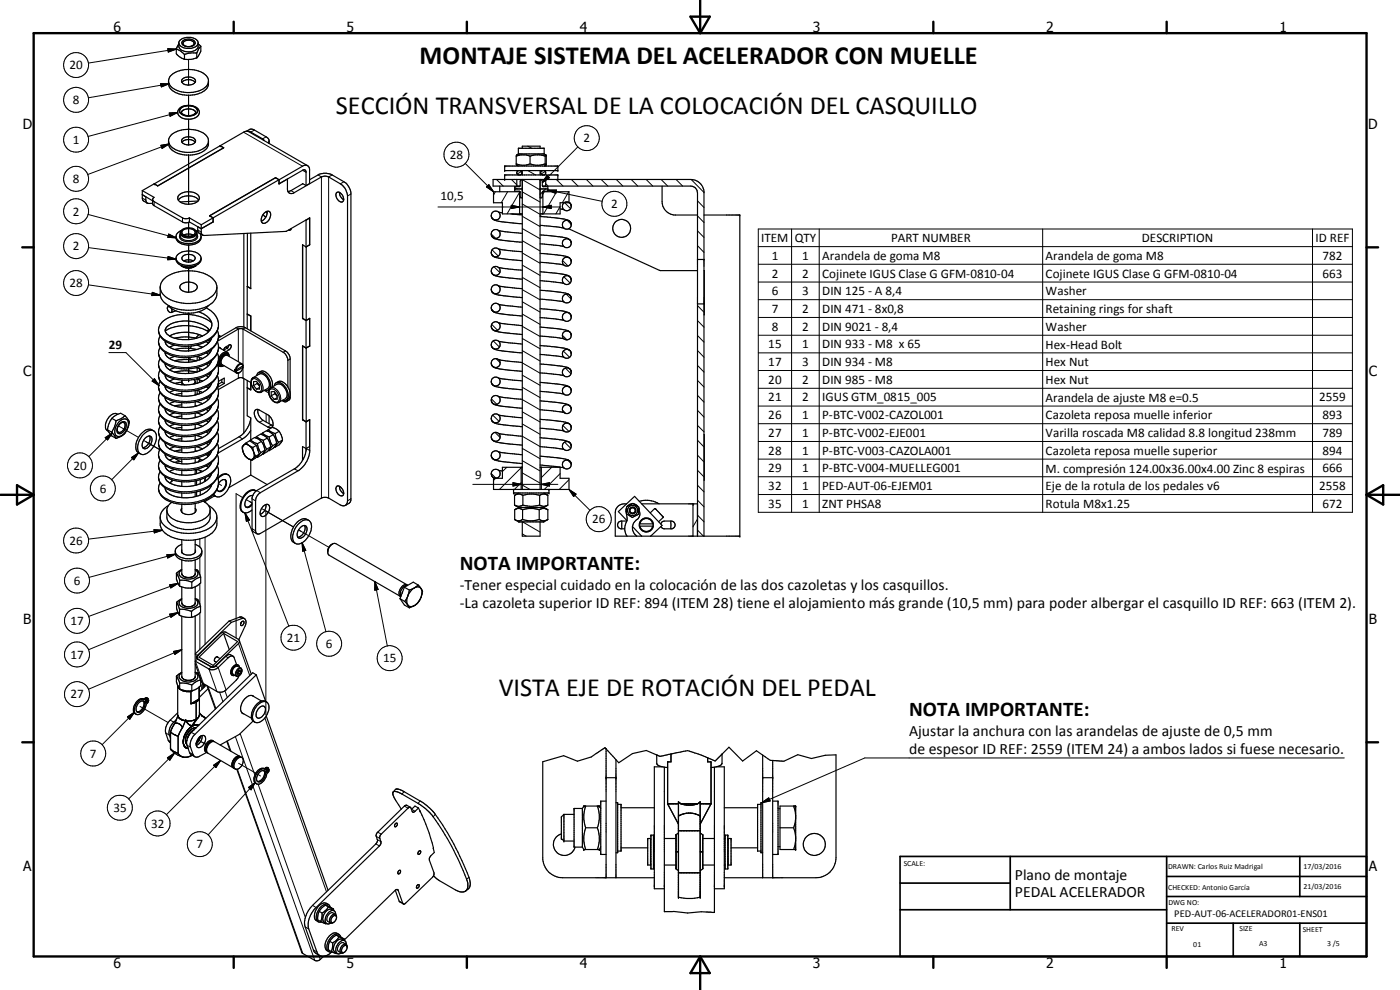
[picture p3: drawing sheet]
<svg xmlns="http://www.w3.org/2000/svg" width="420mm" height="297mm" viewBox="0 0 420 297" stroke-linecap="round" stroke-linejoin="round" font-family="sans-serif">
<defs><g id="words">
<g font-size="7.9">
<text x="125.9" y="19.1">MONTAJE SISTEMA DEL ACELERADOR CON MUELLE</text>
<text x="100.8" y="34.1">SECCIÓN TRANSVERSAL DE LA COLOCACIÓN DEL CASQUILLO</text>
<text x="149.7" y="208.8">VISTA EJE DE ROTACIÓN DEL PEDAL</text>
</g>
<g font-size="6.3">
<text x="138" y="171.1">NOTA IMPORTANTE:</text>
<text x="272.8" y="215">NOTA IMPORTANTE:</text>
</g>
<g font-size="4.7">
<text x="138" y="177">-Tener especial cuidado en la colocación de las dos cazoletas y los casquillos.</text>
<text x="138" y="182.4">-La cazoleta superior ID REF: 894 (ITEM 28) tiene el alojamiento más grande (10,5 mm) para poder albergar el casquillo ID REF: 663 (ITEM 2).</text>
<text x="272.8" y="220.9">Ajustar la anchura con las arandelas de ajuste de 0,5 mm</text>
<text x="272.8" y="226.3">de espesor ID REF: 2559 (ITEM 24) a ambos lados si fuese necesario.</text>
<text x="304.6" y="263.9">Plano de montaje</text>
<text x="304.6" y="269.3">PEDAL ACELERADOR</text>
</g>
<g font-size="4.2">
<text x="34" y="9.6">6</text>
<text x="104" y="9.6">5</text>
<text x="174" y="9.6">4</text>
<text x="244" y="9.6">3</text>
<text x="314" y="9.6">2</text>
<text x="384" y="9.6">1</text>
<text x="6.8" y="38.7">D</text>
<text x="410.6" y="38.7">D</text>
<text x="7" y="112.9">C</text>
<text x="410.8" y="112.9">C</text>
<text x="7" y="187.1">B</text>
<text x="410.8" y="187.1">B</text>
<text x="7" y="261.4">A</text>
<text x="410.8" y="261.4">A</text>
<text x="34" y="290.4">6</text>
<text x="104" y="290.4">5</text>
<text x="174" y="290.4">4</text>
<text x="244" y="290.4">3</text>
<text x="314" y="290.4">2</text>
<text x="384" y="290.4">1</text>
</g>
<g font-size="3.9">
<text x="20.9" y="20.8">20</text>
<text x="21.9" y="31.2">8</text>
<text x="21.9" y="43.2">1</text>
<text x="135" y="47.7">28</text>
<text x="175.1" y="42.7">2</text>
<text x="21.9" y="54.9">8</text>
<text x="21.9" y="64.7">2</text>
<text x="132.2" y="60">10,5</text>
<text x="183.4" y="62.4">2</text>
<text x="21.9" y="75.1">2</text>
<text x="228.5" y="72.6">ITEM</text>
<text x="231.6" y="77.9">1</text>
<text x="238.5" y="72.6">QTY</text>
<text x="240.7" y="77.9">1</text>
<text x="267.5" y="72.6">PART NUMBER</text>
<text x="342.7" y="72.6">DESCRIPTION</text>
<text x="394.8" y="72.6">ID REF</text>
<text x="396.9" y="77.9">782</text>
<text x="231.6" y="83.3">2</text>
<text x="240.7" y="83.3">2</text>
<text x="246.8" y="78">Arandela de goma M8</text>
<text x="246.8" y="83.4">Cojinete IGUS Clase G GFM-0810-04</text>
<text x="313.8" y="78">Arandela de goma M8</text>
<text x="313.8" y="83.4">Cojinete IGUS Clase G GFM-0810-04</text>
<text x="396.9" y="83.3">663</text>
<text x="20.9" y="86.2">28</text>
<text x="231.6" y="88.6">6</text>
<text x="240.7" y="88.6">3</text>
<text x="246.8" y="88.6">DIN 125 - A 8,4</text>
<text x="313.8" y="88.6">Washer</text>
<text x="231.6" y="93.9">7</text>
<text x="240.7" y="93.9">2</text>
<text x="246.8" y="93.9">DIN 471 - 8x0,8</text>
<text x="313.8" y="93.9">Retaining rings for shaft</text>
<text x="231.6" y="99.2">8</text>
<text x="240.7" y="99.2">2</text>
<text x="246.8" y="99.2">DIN 9021 - 8,4</text>
<text x="313.8" y="99.3">Washer</text>
<text x="32.7" y="104.7">29</text>
<text x="230.6" y="104.5">15</text>
<text x="240.7" y="104.5">1</text>
<text x="246.8" y="104.5">DIN 933 - M8 x 65</text>
<text x="313.8" y="104.6">Hex-Head Bolt</text>
<text x="230.6" y="109.8">17</text>
<text x="240.7" y="109.8">3</text>
<text x="246.8" y="109.8">DIN 934 - M8</text>
<text x="313.8" y="109.8">Hex Nut</text>
<text x="230.6" y="115.1">20</text>
<text x="240.7" y="115.1">2</text>
<text x="246.8" y="115.1">DIN 985 - M8</text>
<text x="313.8" y="115.1">Hex Nut</text>
<text x="230.6" y="120.4">21</text>
<text x="230.6" y="125.8">26</text>
<text x="240.7" y="120.4">2</text>
<text x="240.7" y="125.8">1</text>
<text x="246.8" y="120.4">IGUS GTM_0815_005</text>
<text x="246.8" y="125.8">P-BTC-V002-CAZOL001</text>
<text x="313.8" y="120.5">Arandela de ajuste M8 e=0.5</text>
<text x="313.8" y="125.9">Cazoleta reposa muelle inferior</text>
<text x="395.9" y="120.4">2559</text>
<text x="396.9" y="125.8">893</text>
<text x="230.6" y="131.1">27</text>
<text x="240.7" y="131.1">1</text>
<text x="246.8" y="131.1">P-BTC-V002-EJE001</text>
<text x="313.8" y="131.2">Varilla roscada M8 calidad 8.8 longitud 238mm</text>
<text x="396.9" y="131.1">789</text>
<text x="230.6" y="136.4">28</text>
<text x="240.7" y="136.4">1</text>
<text x="246.8" y="136.4">P-BTC-V003-CAZOLA001</text>
<text x="313.8" y="136.5">Cazoleta reposa muelle superior</text>
<text x="396.9" y="136.4">894</text>
<text x="22" y="141">20</text>
<text x="142.7" y="143.8">9</text>
<text x="230.6" y="141.7">29</text>
<text x="240.7" y="141.7">1</text>
<text x="246.8" y="141.7">P-BTC-V004-MUELLEG001</text>
<text x="313.8" y="141.8">M. compresión 124.00x36.00x4.00 Zinc 8 espiras</text>
<text x="396.9" y="141.7">666</text>
<text x="29.9" y="147.9">6</text>
<text x="230.6" y="147">32</text>
<text x="240.7" y="147">1</text>
<text x="246.8" y="147">PED-AUT-06-EJEM01</text>
<text x="313.8" y="147.1">Eje de la rotula de los pedales v6</text>
<text x="395.9" y="147">2558</text>
<text x="230.6" y="152.3">35</text>
<text x="240.7" y="152.3">1</text>
<text x="246.8" y="152.3">ZNT PHSA8</text>
<text x="313.8" y="152.4">Rotula M8x1.25</text>
<text x="396.9" y="152.3">672</text>
<text x="177.7" y="157.1">26</text>
<text x="20.9" y="163.4">26</text>
<text x="22.2" y="175.5">6</text>
<text x="21.2" y="187.5">17</text>
<text x="21.2" y="197.6">17</text>
<text x="86.1" y="192.6">21</text>
<text x="97.8" y="194.4">6</text>
<text x="115" y="198.8">15</text>
<text x="21.2" y="209.5">27</text>
<text x="27" y="227.3">7</text>
<text x="34" y="243.6">35</text>
<text x="45.3" y="248.3">32</text>
<text x="59" y="254.6">7</text>
</g>
<text font-size="3.1" x="352.4" y="275.2">PED-AUT-06-ACELERADOR01-ENS01</text>
<g font-size="2.4">
<text x="271.2" y="259.7">SCALE:</text>
<text x="350.6" y="260.8">DRAWN: Carlos Ruiz Madrigal</text>
<text x="391.2" y="260.6">17/03/2016</text>
<text x="350.6" y="267.1">CHECKED: Antonio García</text>
<text x="391.2" y="266.7">21/03/2016</text>
<text x="350.6" y="271.4">DWG NO:</text>
<text x="351.6" y="279.3">REV</text>
<text x="372" y="279.4">SIZE</text>
<text x="391" y="279.6">SHEET</text>
<text x="358.1" y="284.1">01</text>
<text x="377.9" y="283.8">A3</text>
<text x="398.3" y="283.8">3 /5</text>
</g>
</g></defs>
<g fill="none" stroke="#000" stroke-width=".3">
<path d="M50.4 14.6l2.5 .1-2.4 .9zM52.9 14.7l-26.4 4.2M56.6 17.9v7.6M48.2 25.1h2.5l-2.3 1zM50.7 25.1l-24.2 4.2M50.8 33.9l2.5-.2-2.3 1.2zM53.3 33.7l-26.9 7.2M54.2 32.5a3.8 3.8 0 0 1 5 .3 1.45 1.45 0 0 1-1.5 1.9 3.1 3.1 0 0 1-3.9-1.3zM54.3 32.6a3.5 3.5 0 0 1 4.8 .3 1.57 1.57 0 0 1-1.7 1.8 2.85 2.85 0 0 1-3.4-1.3zM56.6 28.6v6.1M56.6 35.8v7.7M73.1 39.7l17.7 10.2"/>
<path d="M76.4 39l-1.1 .6M42.7 59.4l1.1 .6M48.3 43.6l2.5-.4-2.2 1.3zM50.8 43.2l-24.5 9.2M56.6 46.5v14.8M79.9 41.1l-1.1 .6v.2M87.3 57.2l1 .6M90.8 51.1l1.1 .6M95.5 52.5l1 .6v96.3M99.7 52.5l-1.1 .6v96.3M103.2 54.5l-1.1 .7M105.3 58.2l-1 .6"/>
<path d="M139.6 49l8.5 8.5M146 56.1l.7-.7 1.4 2.1zM148.7 57.5l-.6 1M149 53.8l2 2M152.3 57.5l-1.9 3.3M153.5 53.8l1.6 1.7M154.5 56.2l.7 .5M154.8 56.7l-.3 .3M155.9 57.7l-3.7 6.5M156.5 51.5l-1.2 .7M156.7 57.6l5.4 3M156.7 53.9l5.4 3.1"/>
<path d="M156.7 59.2l-.1 .2M158.4 51.2l2.3 1.3M158.4 43.9l1.2 .6M162.8 57.6l-.7 .7M163.4 57.5l-.5 .8M163.6 51.5l-1.2 .7M163.7 56.7l-.7 .7M163.8 55.1l.7 .7M164.2 52.6l.7 .7-2.1 1.5zM164.4 57h2.6l-.2 1zM164.4 57l16.3 3.4M167 53.8l2 2"/>
<path d="M167 57.5l-3.9 6.7M170.7 57.5l-1.9 3.3M171.5 53.8l2 2M173.4 44.1l-10.6 10.7M176 53.8l2 2M180.4 53.8l2 2M184.9 53.8l2 2M189.4 53.8l2 2M193.9 53.8l2 2M198.4 53.8l2 2M202.9 53.8l2 2M207.4 53.8l3.9 3.9"/>
<path d="M26.4 64.3l26.5 7.1M26.5 74.3l26.4 3.5M46.3 60.5v1.2M50.4 77l2.5 .8-2.6 .1zM50.6 70.2l2.3 1.2-2.5-.2zM54.1 70.3a1.33 1.33 0 0 0 1.1 2l2 .2a1.82 1.82 0 0 0 2-2l-.1-.2M54.1 70.7a2.41 2.41 0 0 0 3 1.4 2 2 0 0 0 2-1.4M54.8 65.4v1.2M56.6 66.7v4.2M56.6 73.5v5.1M59.3 69l1.1 .6M79.9 64.9l-.2 .2"/>
<path d="M131.4 62.1h36.5M147.4 70.2l1.3 1.3M147.7 75l1.9 1.8M153.4 61.6l2.5 .5-2.5 .5zM155.9 64v.2M156.7 79.5l5.4 3.1M156.7 75.9l5.4 3.1M156.7 72.2l5.4 3.1M156.7 68.6l5.4 3M156.7 64.9l5.4 3.1M156.7 61.2l5.4 3.1M162.9 62.1l2.5-.5v1z"/>
<path d="M168.1 62l-1.3 2.2M168.8 78.1l1.7 1.7M169.4 60.7l1.8 1.9M170.3 66.1l1.1 1.2M209.3 73.7l2 2M209.3 69.3l2 1.9M209.3 64.8l2 2M209.3 60.2l2 2.1M227.6 68.7h178.3v85h-178.3zM227.6 74h178.3M227.6 79.3h178.3M237.6 68.7v85"/>
<path d="M245.9 68.7v85M312.9 68.7v85M393.9 68.7v85M26.5 85.5l21.6 3.1M45.7 87.7l2.4 .9-2.6 .1zM56.6 80.5v7.2M56.6 94v7.9M65.6 97.4a6.6 6.6 0 0 1-5.2 5.3 13.5 13.5 0 0 1-11.6-1.2l-1-1.3-.2-1.1M70.8 98.3l.7 .4v9.8M73.6 98.3l-.7 .4v14.8M147.5 92.8l.8 .8M147.6 97.3l1.7 1.8"/>
<path d="M148.3 80.1l1.7 1.7M149.3 85.6l.7 .6M156.7 97.9l5.4 3.1M156.7 94.2l5.4 3.1M156.7 90.6l5.4 3M156.7 86.9l5.4 3.1M156.7 83.2l5.4 3.1M169.2 83.1l1.9 1.8M170 88.3l1.4 1.4M209.3 96.2l2 2M209.3 91.7l2 2M227.6 84.6h178.3"/>
<path d="M227.6 89.9h178.3M227.6 95.2h178.3M32.7 105.8h5.1l10 9.9M46.3 113.6l1.5 2.1-2.1-1.4zM56.6 103.9v1.4M56.6 107.3v1.4M56.6 110.7v1.4M56.6 114v.5M59.2 118.2l.2 .1M60.6 104.3h.1M65.6 100.8a4.7 4.7 0 0 1-1.8 3.5l-1.2 .8a13.8 13.8 0 0 1-13.8-.2l-1-1.3-.2-1.1M65.6 104.2l-.4 1.7a10.2 10.2 0 0 1-8.6 4.3 10.3 10.3 0 0 1-8.3-2.5l-.5-.7-.2-1.1"/>
<path d="M65.6 107.6a6.4 6.4 0 0 1-5.2 5.3 13.6 13.6 0 0 1-11.6-1.2l-1-1.3-.2-1.1M65.6 111a6 6 0 0 1-4.8 5.1 13.5 13.5 0 0 1-12-1l-.8-1.1-.4-1.3M65.6 114.3a5.6 5.6 0 0 1-4 4.9 13.5 13.5 0 0 1-12.8-.8l-1-1.2-.2-1.1M65.6 117.8a6.4 6.4 0 0 1-5.2 5.3 12.4 12.4 0 0 1-11.7-1.5l-.9-1-.2-1.2M68.1 104.5l.7 .4M71.5 111.9v1.6M75.6 114a1.7 1.7 0 0 1 2.6 1.2 1.38 1.38 0 0 1-.6 2.4 2.95 2.95 0 0 1-2-3.6zM75.9 113.3a2.7 2.7 0 0 1 3 2.7v.9l-.5 .7M81.1 116.8a2.35 2.35 0 0 1 2.7 2.5 1.06 1.06 0 0 1-.5 1.3 1.06 1.06 0 0 1-1.4-.4 2.81 2.81 0 0 1-.8-3.4zM81.2 116.4a2.92 2.92 0 0 1 3.1 3.2l-.2 .8-.4 .3M85.7 105.3l-.7 .4M87.1 107.7l-.7 .4"/>
<path d="M87.1 119.2l-.2 .1M147.5 119.7l1.6 1.6M148 102.3l1.9 1.8M148.9 107.6l1.2 1.2M156.7 119.9l5.4 3.1M156.7 116.2l5.4 3.1M156.7 112.6l5.4 3M156.7 108.9l5.4 3.1M156.7 105.2l5.4 3.1M156.7 101.6l5.4 3M168.8 100.6l1.4 1.4M169.1 105.3l1.8 1.9"/>
<path d="M169.7 110.4l1.7 1.7M171 116.2v.1M209.3 118.6l2 2M209.3 114.1l2 2M209.3 109.6l2 2M209.3 105.2l2 2M209.3 100.7l2 2M227.6 100.6h178.3M227.6 105.9h178.3M227.6 111.2h178.3M227.6 116.5h178.3M31.6 131.3l2.1-1.4-1.4 2.1z"/>
<path d="M33.7 129.9l-7 7.1M35.5 127.8l6.1 3.4M39.4 137.3l2.2-1.4-1.4 2.1zM41.6 135.9l-8.1 8M43.1 132.1l4.9 2.8-4.2-2.3M52.3 137.5l1.7 1M65.6 131.3a6.7 6.7 0 0 1-5.6 5.4 13.5 13.5 0 0 1-11.2-1.3 3.1 3.1 0 0 1-1.2-2.4M65.6 121.2a5.5 5.5 0 0 1-3.7 4.6 13.9 13.9 0 0 1-12.8-.4l-.4-.4a2.75 2.75 0 0 1-1.1-2.1M65.6 124.5a6.3 6.3 0 0 1-4.8 5.2 14.7 14.7 0 0 1-10.6-.2 3.7 3.7 0 0 1-2.6-3.3M65.6 127.9a6.4 6.4 0 0 1-5.2 5.3l-1.2 .4a15.9 15.9 0 0 1-5.7 .3 7.1 7.1 0 0 1-5.7-3.4l-.2-.9M65.6 134.7a6.4 6.4 0 0 1-5.2 5.3l-1.2 .3a14.5 14.5 0 0 1-8-.2 4.9 4.9 0 0 1-3.6-3.7M65.6 138.1a6.6 6.6 0 0 1-5.2 5.3l-.8 .2a14.4 14.4 0 0 1-6.5 .3 6.3 6.3 0 0 1-5.5-3.6v-.5"/>
<path d="M71.7 131.1l1.1 .6M78.9 126.1l-1 .6M79.9 124.2v2.4M81.4 127.5l-1 .6M91.9 134.5l1.1 .7M147.9 124.5l1.9 1.9M148.6 129.8l1.5 1.4M156.7 138.2l5.4 3.1M156.7 134.5l5.4 3.1M156.7 130.9l5.4 3.1M156.7 127.2l5.4 3.1M156.7 123.6l5.4 3"/>
<path d="M168.8 123.1l1 1M168.9 127.7l1.9 1.8M169.4 132.7l1.9 1.8M170.4 138l1 1.1M209.3 136.6l2 2M209.3 132.1l2 2M209.3 127.6l2 2M209.3 123.1l2 2M227.6 121.8h178.3M227.6 127.1h178.3M227.6 132.5h178.3M227.6 137.8h178.3"/>
<path d="M46.2 158.9l2.6 .2-2.5 .8zM48.8 159.1l-22.3 2.7M58.6 141.1l.4 .3M61.5 143.8v.6M61.5 150.5v.2M65.6 141.5a6.5 6.5 0 0 1-5.2 5.3 14.7 14.7 0 0 1-9.2 .1 4.9 4.9 0 0 1-3.6-3.7M65.6 144.9v.3a5 5 0 0 1-2.7 3.8 14 14 0 0 1-6.3 1.9 12.8 12.8 0 0 1-6.4-1.1 3.6 3.6 0 0 1-2.6-3.2M65.6 145.1l.9 .6M72.8 149.3l-1.9-1.2v43.3M73.5 153.9l1.4 2.1-1 .4zM73.5 153.9l13.2 34M73.9 149.9l1.7 1-.8-.5"/>
<path d="M75.6 149.6l1.1 .7M75.6 158.6l1.1 .7M77 147.2l1.1 .6M78.5 152.6l9.6 5.5-8.3-4.8v61.2M88.3 140.7l1.1 .6M90.4 159.4l-.8-.4 9.1 5.2M105.3 149.6l-1 .7M141.9 145.3h25.5M147.4 142.1l1.4 1.4M148.7 143.5l-.6 .6M152.1 140.2l-1.3 1.3M154 144.8l2.4 .5-2.4 .5z"/>
<path d="M156.4 144.8l-2 2.1M156.4 140.3l-6.5 6.6M156.7 145.5l2.3 1.4M156.7 141.9l5.4 3M156.8 156.6l5.3 3M162.5 145.3l2.4-.5v1zM165.6 140.2l-3.1 3.1M168.1 142.1l-4.7 4.8M170.8 146.9l2.1 1.4-.7 .7zM170.8 143.9l-3 3M170.8 146.9l6.3 6.2M208.3 151.2l-.3 .5"/>
<path d="M209.3 159l1.8 1.9M209.3 154.6l2 1.9M209.3 150.1l2 2M209.3 145.6l2 2M209.3 141.1l2 2M209.3 155.7l-1.3 2.3M227.6 143h178.3M227.6 148.4h178.3M50.1 166.5l2.5-.2-2.3 1.1zM50.9 175.5l2.5-.5-2.1 1.4zM52.6 166.3l-25.9 6.9M53.4 175l-26.8 10"/>
<path d="M54.6 172.1a2.42 2.42 0 0 0 4 .2v-.2M60 161.7v2.4M60 167.3v5.1M60 175.1v6.1M61.5 161.2v32.1M90.7 162.9l1.1 2.2-1 .3zM90.7 162.9l7.1 26.6M112.5 174.5l1 2.4-1 .2zM112.5 174.5l3.7 19.3M156.7 160.2l1.2 .7M50.9 184.3l2.5-.5-2.1 1.4zM52.1 195.5l2.5-.6-2.1 1.4z"/>
<path d="M53.4 183.8l-26.8 11.1M54.6 180.9a2.42 2.42 0 0 0 4 .2v-.2M54.6 194.9l-28 11.9M58.6 196.3l.7 .5M59.3 197.7l-.7 .7 2.4 6.7M60 183.9v11M64.8 199.9l.7 .4 2.3 6.7M64.8 199.6v.2M67.8 196.9l.7 .5M71.6 193.1l3.4 9.6M71.9 185.2l.7 .4M38.3 215.1l2.1-1.4-1.5 2.1z"/>
<path d="M40.4 213.7l-9.8 9.7M42 212l8.4 4.8M43.5 209.5l.2 .2M49.7 219.9l1.1 .7M51.1 216.1l1 .6M54.6 203a2.42 2.42 0 0 0 4 .2v-.2M57.4 219.8l1.1 .5M60 203v.1M62.4 205.9l2.4 6.7M63.4 200.1l-.7 .6 2.4 6.8M65.9 207.7l1 2.9M67.5 207.3l.7 2"/>
<path d="M71.5 200.8a.65 .65 0 0 1 1 0 .65 .65 0 0 1 0 .9 1.03 1.03 0 0 1-1.6 .9 1.73 1.73 0 0 1 .6-1.8zM72.3 200.4a1.64 1.64 0 0 0-1.4 2.5M79.5 215.4l18.5 52.2M50.2 227.4l2.2-1.5-1.4 2.2zM50.5 222.1l.7 .4M52.4 225.9l-13.8 13.8M56.1 223.6l1.1 .6M56.9 225.8l1 .6M59.3 221.9l2.5 1.5M60.5 222.6l1.3 .7M64.1 229.6l2.1-1.4-1.4 2.1zM66.2 228.2l-16.3 16.2"/>
<path d="M68.2 222.3l1.1 3.1M70.6 221l23.9 67.2M71.2 230.8l19.7 55.3M71.6 229l5.2 3M72.1 220.1l4.4 12.4M74.6 236.3l2-1.6-1.3 2.3zM76.6 234.7l-14.1 15.8M77.4 232.3l.8 .5M77.5 235.3l14.1 40M79.6 230.4l.3 .2M121.3 237.5l-.7 .8M403.4 227.4h-143.9l-30.9 13.4"/>
<path d="M112.8 253.2l1.1 .6M112.9 251l1.1 .6M113.2 251.9l1.1 .6M113.4 249.7l1 .6M121.4 241.9l1.1 .6M123.5 242.8l1.1 .6M126.1 240.3l-.6 .7M130.1 254.3v.2M130.6 244.3l-.6 .8M228.6 240.8l2.1-1.4 .4 .9zM91.6 278.1l1.1 .6M93.8 271.7l1.1 .6"/>
<path d="M99.9 273.9a1.74 1.74 0 0 0-1.5 2.6M119.1 266.9l.4 .2M119.8 270.4l1.1 .6M140.7 263.2l-.7 .6M94.1 285l1 .6M95.7 286.6l.4 1.3M103.1 282.9a1.73 1.73 0 0 0-1.5 2.6"/>
<circle cx="22.8" cy="19.5" r="3.8"/>
<circle cx="22.8" cy="29.9" r="3.8"/>
<circle cx="22.8" cy="41.9" r="3.7"/>
<circle cx="22.8" cy="53.6" r="3.8"/>
<circle cx="137" cy="46.4" r="3.8"/>
<circle cx="176.1" cy="41.4" r="3.8"/>
<circle cx="22.8" cy="73.8" r="3.8"/>
<circle cx="22.9" cy="63.4" r="3.8"/>
<circle cx="184.4" cy="61.2" r="3.8"/>
<circle cx="22.8" cy="84.9" r="3.8"/>
<circle cx="24" cy="139.7" r="3.7"/>
<circle cx="30.9" cy="146.6" r="3.7"/>
<circle cx="179.7" cy="155.8" r="3.7"/>
<circle cx="22.8" cy="162.2" r="3.8"/>
<circle cx="23.1" cy="174.2" r="3.7"/>
<circle cx="23.1" cy="196.4" r="3.8"/>
<circle cx="23.1" cy="186.3" r="3.8"/>
<circle cx="88" cy="191.3" r="3.7"/>
<circle cx="98.8" cy="193.1" r="3.8"/>
<circle cx="116.9" cy="197.5" r="3.7"/>
<circle cx="23.1" cy="208.3" r="3.7"/>
<circle cx="28" cy="226.1" r="3.8"/>
<circle cx="36" cy="242.4" r="3.8"/>
<circle cx="47.3" cy="247.1" r="3.8"/>
<circle cx="60" cy="253.3" r="3.8"/>
</g>
<g fill="none" stroke="#000" stroke-width=".35">
<path d="M52.9 14.7l1.2 .6 1.3 1M52.9 14.7v1.4l.9 .9 1.6 .8M53.7 13a2.3 2.3 0 0 0 2.2 1.5h1.2a2.41 2.41 0 0 0 2.4-1.5M53.7 13.2l-.8 1.5M53.9 12.2a3.8 3.8 0 0 1 4.1-.8l1.3 .9 .2 1.8a3.6 3.6 0 0 1-5.8 0v-1.4zM54.8 12.3a2.63 2.63 0 0 1 3.7 .4 1.65 1.65 0 0 1-2.2 1.3 1.22 1.22 0 0 1-1.3-.3 1.22 1.22 0 0 1-.2-1.4zM55.2 12.5a1.86 1.86 0 0 1 3 .6 2.08 2.08 0 0 1-3.3 .1zM55.4 16.3v1.5M59 15.9l-2.2 .1-1.4 .3M59 17.4l-1.4 .4h-2.2M59 15.9v1.5M59.5 13.2l.8 .7"/>
<path d="M60.3 13.9l-1.3 2M60.3 13.9a3.3 3.3 0 0 1-.5 2.4l-.8 1.1M50.6 24.3a4.2 4.2 0 0 0 3.8 3.3 7.9 7.9 0 0 0 7.9-2.2l.3-1M51.3 22.7a8.5 8.5 0 0 1 10.7 .1l.2 .3a3.5 3.5 0 0 1-2.8 5.1 8.3 8.3 0 0 1-8.4-1.7 3.3 3.3 0 0 1 .3-3.8zM54.1 32.3l.5-.3a4.9 4.9 0 0 1 4.1 .1 1.84 1.84 0 0 1 1 2.1 1.84 1.84 0 0 1-1.8 1.4l-.3 .1a3.5 3.5 0 0 1-4.2-1.7v-.7zM54.5 33.5v.1M54.6 33.4l.3-.3a3.6 3.6 0 0 1 3.5 .1 .8 .8 0 0 1 .1 .9 .8 .8 0 0 1-.8 .4 2.59 2.59 0 0 1-3.3-.8zM54.6 24.7l.5-.5 1-.3 1.3 .1 1.2 .7M54.9 23.6a2.71 2.71 0 0 1 3.8 .5 1.8 1.8 0 0 1-2.4 1.4 1.49 1.49 0 0 1-1.7-1.5zM73.9 39.4l-.5 .1-27.1 15.7M73.9 39.4l1.1 .1 3.8 2.2 .4 .5M74 39.4l1-.6 1.1 .1 4 2.3 .4 .4 .3 .7"/>
<path d="M74.2 39.4l18.1 10.3M42.7 57.2l.1 2.7 1.4 1.1M42.7 57.2l3.6 2-.5 .7M45.8 59.9l.5 .6 8.7 5 1.1 .1 .7-.2M45.8 59.9v1.2l.2 .5 9 5.1 1.1 .1 .7-.2M46.3 55.2l-3.6 2M50.6 42.3a3.8 3.8 0 0 0 3.7 4 8.1 8.1 0 0 0 7.8-1.9 3.4 3.4 0 0 0-2.5-5.1 9.2 9.2 0 0 0-7.6 .7 2.47 2.47 0 0 0-1.4 2.2 2.47 2.47 0 0 0 1.3 2.2 8.7 8.7 0 0 0 10.1-.6l.6-1.3M53.5 60l.1 .2a4.6 4.6 0 0 0 5.8 .1M53.5 60a1.88 1.88 0 0 1 1.9-2.3 4.1 4.1 0 0 1 4.3 1.1l.1 .8-.4 .7M54.6 42.7a2.85 2.85 0 0 1 4 0M54.8 41.6a2.96 2.96 0 0 1 3.7 .2 1.15 1.15 0 0 1-1.1 1.6 2.18 2.18 0 0 1-2.9-1.2zM66.1 43.7l1 .7"/>
<path d="M67.1 44.4l-19.7 11.4-1.1-.6M67.1 44.3l-19.8 11.5-1-.6M80.8 42.3l-.3 .6M80.8 42.3v.8M82.7 53.3l-19.8 11.4M82.7 53.3l1 .6M82.7 53.3l1.1 .6M82.7 53.3h.1M82.7 53.3l-19.8 11.5M83.7 55.2l2.6-1.5v3.2a1.22 1.22 0 0 0 .7 1.1 1.22 1.22 0 0 0 1.3-.2l8.7-4.9 1.6 .2 3.5 2.1a4.6 4.6 0 0 1 2.2 3.6v91.5l-.1 .6-.5 .7M83.7 53.9v1.3M83.7 53.9l-19.7 11.5"/>
<path d="M83.7 55.1l.1 .1M83.8 55.2l7.4-4.3 .5 .2 .2 .4v4.2M90.8 55.2l1.1 .5M90.9 55.1l-3.6 2.1-.9 .2M92.3 49.7l.5 .5 .1 .6v4.3l-1 .6M92.3 49.7h-1.2l-7.3 4.2M92.9 53.9l2.6-1.4a4.5 4.5 0 0 1 4.2 0l3.5 2a4.7 4.7 0 0 1 2.1 3.4v92.1l-.2 .7-1.4 .9M101 57.8l.2-.1a1.92 1.92 0 0 1 1.7 2.8 1.75 1.75 0 0 1-2.1-1.8zM101.9 57.7a2.44 2.44 0 0 0 1.3 2.2M150 55.8v1.7M151.5 53.8v-1.3h15.9v1.3M151.5 49.8h15.9v1.4h-15.9z"/>
<path d="M154.5 56.7h2.2M154.9 49.2l.9 .2a5.4 5.4 0 0 0 3.3-.2M154.9 46.9a5.7 5.7 0 0 1 3.9-.2l.3 .2M154.9 46.9v2.3M154.9 49.2l.7 .6M155.1 46.5h.1M155.1 46.5l-.2 .4M155.1 53.8v2M155.6 46.2v-1.7h7.7v1.7M155.6 46.2h7.7M155.6 46.2l-.5 .3M155.8 51.2a.66 .66 0 0 0-.7 .6 .66 .66 0 0 0 .5 .7"/>
<path d="M155.9 57.5v6.7M155.9 51.2a.67 .67 0 0 1 .7 .6 .67 .67 0 0 1-.5 .7M156 57.5h-7.9v3.3h2.7v3.4h5.9M156 55.8h-8v-2h59.3a4 4 0 0 1 4 3.6v103.5M156.1 55.8l-.2 .2h-1.4v1.4h1.3l.3 .2M156.1 57.6v1.4l.2 .4h.4M156.7 44.5v-.6h5.4v.6M156.7 51.2v1.3M156.7 53.8v93.1M156.7 54h-.4l-.2 .4v1.4M159.1 49.2a6.6 6.6 0 0 0 4.5 0M159.1 46.9a6.7 6.7 0 0 1 4.2-.2l.3 .2"/>
<path d="M159.1 46.9v2.3M162.1 51.2v1.3M162.1 53.8v93.1M162.1 54h.5l.2 .4v1.4M162.1 56.7h2.3M162.8 57.5h8v3.3h-2.7v3.4h-6M162.8 55.8h44.5a2 2 0 0 1 2 2v103.1M162.8 55.8l.2 .2h1.4v1.4h-1.3l-.3 .2M162.8 57.6v1.4l-.2 .4h-.5M162.9 51.2a.67 .67 0 0 0-.6 .6 .67 .67 0 0 0 .5 .7M162.9 57.5v6.7M163.1 51.2a.66 .66 0 0 1 .7 .6 .66 .66 0 0 1-.5 .7"/>
<path d="M163.3 46.2l.5 .3M163.8 46.5l-.2 .2v2.6l.2 .3M163.8 53.8v2M163.8 46.5l.1 .4-.1 2.7M163.8 49.6l-.5 .2M198.7 55.8v4.7a4.1 4.1 0 0 0 3.5 4h7.1M44.2 61h1.6M45.8 60.2l-3.1-1.8 1.1 .7v1.4l.4 .5M52.8 71a2.71 2.71 0 0 0 3.1 2.5 3.8 3.8 0 0 0 4.5-2.1v-.4M52.8 77.5a2.99 2.99 0 0 0 3.5 2.6 3.9 3.9 0 0 0 4-2l.1-.6M52.8 77.5a3.1 3.1 0 0 0 3.5 2.1 3.7 3.7 0 0 0 4-1.8l.1-.3M52.8 77.5a3.1 3.1 0 0 1 3.1-2.1 4 4 0 0 1 4.4 1.8l.1 .3"/>
<path d="M53.5 60a4.3 4.3 0 0 1 6.1 0M54.1 70a2.08 2.08 0 0 0 2.1 1.4 2.53 2.53 0 0 0 2.9-1.4M54.4 79.7a3.3 3.3 0 0 0 4.3 0M54.5 79.7a3.6 3.6 0 0 0 4.2 0M54.8 77a2.58 2.58 0 0 1 3.8 .3 1.46 1.46 0 0 1-1.5 1.3h-1a1.21 1.21 0 0 1-1.3-1.6zM55.1 70.5a.99 .99 0 0 1-.4-1.2 .99 .99 0 0 1 1-.6 2.08 2.08 0 0 1 2.9 1.1l-.6 .7M55.1 70.5l1.3 .4 1.6-.4M55.1 70.5l1-.3h1l.9 .3M55.1 78.3l1-.3h1l.9 .3M56.8 65.4l3.6 2M56.8 66.6l3.6 2M56.8 65.4v1.2"/>
<path d="M58.8 69.3a1.21 1.21 0 0 1-1.2 1.7 2.82 2.82 0 0 1-3.3-1.1 2.07 2.07 0 0 1 2.7-1.5 2.07 2.07 0 0 1 2.1 2.3M58.9 69.3l-.2-.1 .7 .3M59.4 60.3l-5.4 .3M60 70.1a1.77 1.77 0 0 1-1.3 2.6 4.9 4.9 0 0 1-5.7-1.2 1.78 1.78 0 0 1 1.4-2.3l-.3 .6v.9M60.4 68.6l-1.1-.6v1.3l.3 .5 1.2 .7M60.4 67.4v2.5l.3 .5 .5 .3 24.7-1.3 7.1-4v8M62.9 64.7v.1M62.9 64.7l1.1 .7M64 65.4v1.2l-3.6 2M64 65.4l-3.6 2M73.2 70.1v28M74.2 70v15.9"/>
<path d="M75.3 70v16.6l-1.1-.6M78.9 64.3l.9 .9M79.3 64a1.05 1.05 0 0 1 .9-.6 1.05 1.05 0 0 1 1 .6 2.5 2.5 0 0 1-2.3 3 2.07 2.07 0 0 1 .4-3zM79.9 63.5l.3 .4M80.1 63.4l.1 .5M80.2 63.9a2.9 2.9 0 0 1-1.8 2.4M87.4 68.5l-.2 .5h-.6M90.8 73.4v22.1M91.8 66l.1 .1M91.9 74.1v22M91.9 74.1l-1.1-.7v22.2M91.9 66.1v8"/>
<path d="M92.9 65.4h.1M92.9 65.4l.1 8M92.9 65.4l-1 .7M93 73.4l-1.1 .7M147.4 70.2a1.33 1.33 0 0 1 1.6-1.3 1.33 1.33 0 0 1 1.1 1.7 1.33 1.33 0 0 1-1.9 .8M147.4 64.7a1.34 1.34 0 0 1 1.6-1.4 1.34 1.34 0 0 1 1.1 1.7 1.34 1.34 0 0 1-1.9 .9M147.4 75.7l.2 .8M147.4 75.7a1.34 1.34 0 0 1 1.8-1.2 1.34 1.34 0 0 1 .6 2.1 1.34 1.34 0 0 1-2.2-.1M147.4 70.2a2.42 2.42 0 0 0 2.7 1.8l6.6 .7M147.4 64.7l.2 .7M147.4 70.2l.2 .6 .5 .6M147.6 76.5l.1 .1a12 12 0 0 0 6 1.4l3 .2"/>
<path d="M147.6 65.4l.7 .6M147.6 65.4l.5 .4M148.3 66l2 .5 6.4 .7M149.6 69.2l7.1 .8M149.6 74.7l7.1 .9M149.6 63.7l1.2 .2M153.4 64.2l3.3 .3M162.1 73.2l7.1 .8M162.1 67.6l7.1 .9M162.1 70.5l3.5 .3a12.1 12.1 0 0 1 5.4 1.2l.2 .2M162.1 64.7l.5 .3M162.1 76l5.9 .6a4.7 4.7 0 0 1 3.1 1l.3 .9"/>
<path d="M162.1 78.7l7.1 .8M162.1 64.9l3 .3a16.7 16.7 0 0 1 5.8 1.1l.3 .4M168.1 62.7l1.1 .2M170.6 68.6l27.4 12.6h11.3M170.8 60.7l.4 .4M171.2 72.2l.2 .7M171.2 72.2a1.34 1.34 0 0 0-2.2-.1 1.34 1.34 0 0 0 .7 2.1 1.34 1.34 0 0 0 1.7-1.3M171.2 66.7l.2 .7M171.2 66.7a1.35 1.35 0 0 0-1.8-.4 1.35 1.35 0 0 0-.5 1.7 1.35 1.35 0 0 0 1.7 .7M171.2 61.2l.2 .7M171.2 61.2a1.33 1.33 0 0 0-2.1-.1 1.33 1.33 0 0 0 .6 2.1 1.33 1.33 0 0 0 1.7-1.3M171.2 61.1l.2 .8"/>
<path d="M171.3 66.8l.1 .6M171.4 67.4l-.2 .8-.6 .5M209.3 77.9h2M211.3 64.5h10.7v96.4h-37.4v-7.1a2.78 2.78 0 0 1 3.4-2.6M48.9 84a12.2 12.2 0 0 1 14.3-.9 4 4 0 0 1 1.9 3 5.8 5.8 0 0 1-.3 3.3 7.8 7.8 0 0 1-6.8 3.6 10.7 10.7 0 0 1-9.2-2.8l-.7-1.6v-2.6l.1-.8zM49.6 99.3l1.7-.9a13.7 13.7 0 0 1 7.7-.3l1.7 .5 1.9 1M50.4 92a1.05 1.05 0 0 0 0 1.2 1.05 1.05 0 0 0 1.2 .4l-.3-1.1M50.4 92l.5 .1M50.6 91.7a8.9 8.9 0 0 0 9.2 1.8l1.9-.9 .9-.9M50.7 91.9l-.3 .1M52.8 93.3l-1.4 .5M54.3 85.4a3.6 3.6 0 0 1 4.8 .4 1.92 1.92 0 0 1-2.4 1.9 2.21 2.21 0 0 1-2.7-1.6z"/>
<path d="M59.6 93.6l.7 .2a5.1 5.1 0 0 1 3.3 3.3l-.1 1-.6 1M61.9 92.4a6.4 6.4 0 0 1 3.5 3.7 5.7 5.7 0 0 1-3.7 6.5 14.5 14.5 0 0 1-9.3 .9M62.6 99.5l-1.8 1.3M62.9 99.1a9.6 9.6 0 0 0-7.8-2.8l-1.5 .2a4.7 4.7 0 0 0-4 2.4 2.23 2.23 0 0 0 1.3 1.9M62.9 99.1l-.3 .4M62.9 99.1l-1 .1M63.5 96.8a13.1 13.1 0 0 0-14.3-.6 3.5 3.5 0 0 0 .4 6.2M65.1 86.1a4.7 4.7 0 0 1-3.3 3.9 12.2 12.2 0 0 1-12.8-1.6l-.5-.8-.4-1.2M65.2 99.1l.4 1.1v1.1M74.2 86v8.2l1.1 .6v4.4M74.2 94.3l1.1 .6M74.2 94.3v4.3"/>
<path d="M74.2 85.9l1.1 .6M74.2 94.2v.1M74.2 85.9v.1M90.8 95.6l1.1 .6M90.8 95.5l1.1 .6M90.9 95.5l-.1 .1M91.9 96.2v8.2l1-.6M91.9 96.1l1.1-.6v8.3M92.9 95.5v.1M92.9 95.6l-1 .6M92.9 95.6v8.2M147.4 92.3a1.33 1.33 0 0 1 1.6-1.3 1.33 1.33 0 0 1 1.1 1.7 1.33 1.33 0 0 1-1.9 .9"/>
<path d="M147.4 97.9l.2 .7M147.4 97.9a1.33 1.33 0 0 1 1.8-1.3 1.33 1.33 0 0 1 .6 2.1 1.33 1.33 0 0 1-2.2-.1M147.4 92.3l.1 .5M147.4 92.3l.2 .8M147.4 86.8l.2 .7M147.4 86.8a1.35 1.35 0 0 1 1.8-1.2 1.35 1.35 0 0 1 .6 2.1 1.35 1.35 0 0 1-2.2-.2M147.4 81.3a2.11 2.11 0 0 0 2.4 1.7l6.9 .7M147.4 86.8l.2 .6M147.6 92.9v.2M147.6 98.6a3.1 3.1 0 0 0 2.7 1.1l6.4 .7M147.6 93.1l.5 .4M147.6 93.1l.1 .1"/>
<path d="M147.6 87.5l.1 .2a8.3 8.3 0 0 0 4.5 1.2l4.5 .4M147.8 93.3l.2 .1a17.1 17.1 0 0 0 6.5 1.2l2.2 .2M149.6 96.9l7.1 .8M149.6 91.3l7.1 .9M149.6 85.8l7.1 .8M149.6 80.3l7.1 .8M162.1 98.1l3 .3a14.7 14.7 0 0 1 5.9 1.2l.2 .3M162.1 87.1l6.2 .6 2.5 .7M162.1 92.6l6.2 .6a4.3 4.3 0 0 1 2.9 1.2M162.1 81.5l5.9 .6a4.7 4.7 0 0 1 3.1 1l.1 .2M162.1 95.3l7.1 .8M162.1 89.7l7.1 .9"/>
<path d="M162.1 84.2l7.1 .8M170.8 88.4l.4 .4M171.1 99.7a1.34 1.34 0 0 0-2.2 .3 1.34 1.34 0 0 0 .8 1.9 1.34 1.34 0 0 0 1.7-1.3M171.1 99.7l.3 .9M171.2 94.4a1.33 1.33 0 0 0-2.1-.2 1.33 1.33 0 0 0 .5 2.1 1.33 1.33 0 0 0 1.8-1.2M171.2 83.3a1.34 1.34 0 0 0-2.2-.1 1.34 1.34 0 0 0 .7 2.1 1.34 1.34 0 0 0 1.7-1.3M171.2 94.4l.2 .7M171.2 88.8l.2 .8M171.2 88.8a1.35 1.35 0 0 0-2.2-.1 1.35 1.35 0 0 0 .6 2.1 1.35 1.35 0 0 0 1.8-1.2M171.2 83.3l.2 .7M171.4 94.6v.5M171.4 89.1v.5"/>
<path d="M209.3 91.2h2M211.3 81.2v13.2M48.1 100.8a3.6 3.6 0 0 0 2 5.2 12.9 12.9 0 0 0 8.9 .9M48.1 104.2a3.5 3.5 0 0 0 1.6 5 12.7 12.7 0 0 0 9.3 1.1M48.1 107.6a3.8 3.8 0 0 0 2.4 5.4 13.4 13.4 0 0 0 8.5 .7M48.1 111a3.6 3.6 0 0 0 1.6 5 13.6 13.6 0 0 0 12.9-.3M48.1 114.3a3.7 3.7 0 0 0 2 5.3 14.1 14.1 0 0 0 8.9 .9M48.1 117.8a3.6 3.6 0 0 0 2 5.2 13.1 13.1 0 0 0 8.9 .9M49.6 109.1a2.64 2.64 0 0 0 2.3 2.4l.5 .1M49.6 102.4l2.8 1.1M49.6 119.3l.3 1a4.3 4.3 0 0 0 2.5 1.5M49.6 115.9a2.64 2.64 0 0 0 2.3 2.3l.5 .2"/>
<path d="M49.6 112.5a3 3 0 0 0 2.8 2.5M49.6 105.7a2.64 2.64 0 0 0 2.3 2.4l.5 .1M49.6 102.4l.1 .7 .5 .7 2.2 1.1M49.9 102.5l-.3 .2M49.9 105.9l-.3 .1M49.9 109.3l-.3 .1M49.9 112.7l-.3 .1M49.9 116.1l-.3 .1M49.9 119.4l-.3 .2M50.9 100.8l1.2-.6a12.7 12.7 0 0 1 6.9-.1l1.8 .7M50.9 100.8l1.4 .6 2.5 .5 3.1-.2 2.9-.9M52.4 104.9l2.8-.4 3.8 .4"/>
<path d="M52.4 101.5l2.8-.4 3.8 .4M52.4 108.2l2.8-.3 3.8 .3M52.4 111.6l2.8-.3 3.8 .3M52.4 117.1l-1.5 .7M52.4 113.7l-1.5 .6M52.4 110.3l-1.5 .7M52.4 106.9l-1.5 .7M52.4 103.5l-1.5 .7M54.6 114.5v.9M54.6 117.4v1.4M54.6 114.7l-2.2 .3M54.6 118.1l-2.2 .3"/>
<path d="M54.8 114l-.2 .9 .8 .6M56.9 107.2l.2 .7M57.4 103.8l-.2 .8M58.2 113.8l.4 .5v.8M58.6 114.6l-.4 .6M58.6 117.2v1.3M58.6 114.9l.4 .1M58.6 118.3l.4 .1M59 117.1l.9 .3M59 113.7l.9 .3M59 110.3l.9 .3M59 106.9l.9 .3"/>
<path d="M59 103.5l1.8 .7M59.2 107v1.2M59.2 110.4v1.2M59.2 113.7v1.3M59.2 117.1v1.3M59.8 100.4l-1 1M59.8 107.2v.8M59.8 110.6v.8M59.8 114v.7M59.8 117.4v.8M59.9 117.4l.9 .4M59.9 114l.9 .3"/>
<path d="M59.9 110.6l.9 .4M59.9 107.2l.9 .4M60.6 104.3l-.2 .1M61.8 102.5l.8 .4M61.8 105.9l.8 .4M61.8 109.3l.8 .4M61.8 112.7l.8 .4M61.8 116.1l.8 .4M61.8 119.4l.8 .5M62.6 105.5l-1.7 .8-1.9 .6M62.6 108.9l-1.7 .8-1.9 .6M62.6 119l-1.7 .9-1.9 .6"/>
<path d="M62.6 119l.3 .4M62.6 115.6l.3 .5M62.6 112.3l.3 .4M62.6 108.8l.3 .5M62.6 105.5l.3 .4M62.6 102.1l.3 .4-.4 .4M62.9 116l-.6 .3M62.9 119.4a10.5 10.5 0 0 1-9.6 2.6l-.9-.2M62.9 116.1l-.1 .1a10.6 10.6 0 0 1-9.5 2.4l-.9-.2M62.9 109.3a10.6 10.6 0 0 1-10.5 2.3M63.5 101.4a4.8 4.8 0 0 1-2.1 2.5 11.9 11.9 0 0 1-9 1M63.5 108.2l-.6 1.1"/>
<path d="M63.5 111.5a6.9 6.9 0 0 1-5.8 3.8l-2.4 .2-2.9-.5M63.5 115l-.6 1.1M63.5 118.4l-.6 1M63.5 104.8a7.2 7.2 0 0 1-5.8 3.7 11.3 11.3 0 0 1-5-.2l-.3-.1M65.2 102.5a5.2 5.2 0 0 1-2.6 6.4M65.2 105.9a5.4 5.4 0 0 1-3.4 6.8l-2.8 1M65.2 109.3a5.2 5.2 0 0 1-2.6 6.4M65.2 112.7l.4 1.1-.1 1.5M65.2 116.1a5.4 5.4 0 0 1-3.4 6.8l-2.8 1M65.2 119.4a5.6 5.6 0 0 1-3.4 6.9 12.7 12.7 0 0 1-13-.8 3.4 3.4 0 0 1-.7-4.3M65.3 102.4l6.2-3.7 1.1-.1 12.4 7.1a3.3 3.3 0 0 1 1.4 2.1v8.3M65.4 108.9a1 1 0 0 0 1.4 1"/>
<path d="M65.4 109.6l.5 .3M65.4 109.6v.3M65.5 115.3a6.3 6.3 0 0 1-2.9 3.7M65.5 115.1v1l1.8-1M65.6 114.4l1.7-.9v1.6M65.6 101.4l5.2-3.1a3.1 3.1 0 0 1 2.8 0l12.1 7a3.3 3.3 0 0 1 1.4 2.1v12l-.3 .6-.8 .5M65.6 101.3a6.2 6.2 0 0 1-3 4.2M65.6 101h.5M65.6 100.5l.7 .5M65.7 104.2v.1M66.2 109.6l.6 .3 .5-.2M66.2 109.6l.3 .2"/>
<path d="M66.4 104.6l-.8-.4 2.6 1.5M66.6 113.8v.9M66.6 114.7l.7 .4M66.6 114.7l-1.1 .6M66.6 106.7a2.08 2.08 0 0 0-.4 3.1l.5 .1M67.1 105.1l.3-.7 1.5-1 .4 .1 .1 .6a2.14 2.14 0 0 1-1.6 1.4M68 103.9v.7M68.4 106.3a1.25 1.25 0 0 0-1.8 .5M68.6 106.4a1.85 1.85 0 0 0-2.4 1.7l-.2 .9 .2 .6M68.6 106.4l.1 .2M68.6 106.4a1.24 1.24 0 0 0-1.3-.4 1.24 1.24 0 0 0-.9 1 1.95 1.95 0 0 0-.2 2.6M68.7 103.5l-.5 .9-1.1 .7"/>
<path d="M68.7 106.6l.2 .4M68.7 106.6a1.15 1.15 0 0 0-.9-1 1.15 1.15 0 0 0-1.2 .6l-1 1.5M70.4 111.3l.3 .1M70.7 111.4h.2M70.7 111h.2M70.7 111l-.3-.2v.5M70.7 111.4l.4 .5M70.9 111l-.5 .3M70.9 111.4l.3 .4 .5 .1M71.9 111.8l-.8 .1M71.9 111.8h-.1M72.6 109.1l-4.4-2.5a1.85 1.85 0 0 0-1.5 2.8l4.3 2.5"/>
<path d="M72.6 109.9l.3 .3M72.6 109.2l.3 .6M72.6 109.2a1.71 1.71 0 0 0-1.9 1.8M72.8 109.4a1.4 1.4 0 0 0-1.9 1.6M72.8 109.5l.1 .3M72.9 110.2l-2 1.2M72.9 109.8l-2 1.2M72.9 110.2l-.3 .8-.7 .8M73.2 113.6v16.3M74.2 114.2v10.6l1.1 .6v6.6M74.2 116.3l1.1 .6M74.2 116.4h.1"/>
<path d="M75.3 114.8v2.2l-1.1-.6M75.3 114.8l-2.5-1.4h-1.1l-6.2 3.5M75.8 113.4l2-1.2a2.84 2.84 0 0 1 3 3 1.13 1.13 0 0 1-.5 1.3l-1.9 1.1a2.56 2.56 0 0 1-2.9-2l-.1-.4a2.01 2.01 0 0 1 .4-1.8zM76.1 115.7v-1.2l.9-.1 .9 1.1v1.2l-.9 .1M76.1 115.7l.9 1.1M77 112.7a1.37 1.37 0 0 1 1.1-1.1 1.37 1.37 0 0 1 1.4 .6 4.1 4.1 0 0 1 1.5 4.4M77.2 115.1l.7 .7M77.2 115.1l-1.1 .6M77.2 114.7v.4M77.6 111.8a1.91 1.91 0 0 1 3 .6 4 4 0 0 1 1 3.8M77.9 116.2l-.9 .6M79.3 117.1l1.4 .8"/>
<path d="M80.8 116.9l-.8 .2-.5-.1M80.8 116.9l-.1 1M80.8 116.8l-.1 .1M80.8 116.8v.1M81 116.6l2.1-1.3a2.39 2.39 0 0 1 2.7 1.6l.4 1.3-.2 1.1-2.3 1.4a2.63 2.63 0 0 1-3-2.6v-.2M81 116.6l-.2 .2M81.4 118.7v-1.1l.9-.1 .9 1.1v1.2h-.9M81.4 118.7l.9 1.1M82.5 118.2l.7 .7M82.5 118.2l-1.1 .5M82.5 117.8v.4M82.9 114.9l-.6 .8"/>
<path d="M82.9 114.9a2.08 2.08 0 0 1 3.2 .8l.7 1.1 .3 1.1M82.9 114.9a2.43 2.43 0 0 1 2.9 1.5 3 3 0 0 1 .3 3.5l-.2 .2M83.2 119.3l-.9 .5M86.4 119.8l-.4 .7M87.1 118.6l-.1 .3a1.58 1.58 0 0 1-1.1 1.2M90.9 103.8l-.1 22.1 1.1 .6M91.9 104.4v22.1M91.9 104.4l-1.1-.6v22.2M92.9 103.8h.1M93 103.8l-1.1 .6M147.4 103.4a1.35 1.35 0 0 1 1.6-1.3 1.35 1.35 0 0 1 1.1 1.7 1.35 1.35 0 0 1-1.9 .8M147.4 108.9a1.34 1.34 0 0 1 1.7-1.3 1.34 1.34 0 0 1 .8 2 1.34 1.34 0 0 1-2.1 .3"/>
<path d="M147.4 103.4l.2 .7M147.4 108.9l.1 .5M147.4 108.9l.3 .9M147.4 114.5l.2 .7M147.4 114.5a1.34 1.34 0 0 1 1.6-1.4 1.34 1.34 0 0 1 1.1 1.7 1.34 1.34 0 0 1-1.9 .9M147.6 109.5v.1M147.6 109.7a3.3 3.3 0 0 0 2.7 1l6.4 .7M147.6 104.1l.6 .5M147.6 115.2a3.1 3.1 0 0 0 2.7 1.1l6.4 .7M147.6 104.1l.7 .6M147.6 115.2l.5 .5M148.3 104.7l2.3 .6 6.1 .6"/>
<path d="M149.6 107.9l7.1 .9M149.6 102.4l7.1 .9M149.6 113.5l7.1 .8M149.6 119l7.1 .8M162.1 103.7l3 .2a16.7 16.7 0 0 1 5.8 1.2l.3 .3M162.1 109.2l3.5 .3a12.1 12.1 0 0 1 5.4 1.2l.2 .3M162.1 114.7l5.6 .6a5.1 5.1 0 0 1 3.4 1l.3 .9M162.1 100.8l7.1 .8M162.1 106.3l7.1 .9M162.1 111.9l7.1 .8M162.1 117.4l7.1 .8M171.2 111a1.34 1.34 0 0 0-2.2-.2 1.34 1.34 0 0 0 .7 2.1 1.34 1.34 0 0 0 1.7-1.2"/>
<path d="M171.2 105.4a1.35 1.35 0 0 0-2.2-.1 1.35 1.35 0 0 0 .6 2.1 1.35 1.35 0 0 0 1.8-1.2M171.2 105.4l.2 .8M171.2 111l.2 .7M171.3 105.6l.1 .6M171.4 100.1v.5M32.2 128.9l1.4 1.9 1.2 .7M32.2 128.9l1.3 .8M33.5 129.7l1.3 1.8M33.6 125.5l-1.1 2-.3 1.4M33.6 125.5l1.2 .7M34.8 126.2l-.4 1.9-.9 1.6M35.3 124.3a2.03 2.03 0 0 0-2.8 1.2 2.85 2.85 0 0 0-.3 3.7l.2 .1"/>
<path d="M35.6 126.7a1.68 1.68 0 0 1 2.8-.4 4 4 0 0 1-2.8 4.7 1.32 1.32 0 0 1-1.2-1.8l.3-1.1zM35.9 127.3a.92 .92 0 0 1 1.3-.4 .92 .92 0 0 1 .2 1.4 1.44 1.44 0 0 1-2 1.2 1.94 1.94 0 0 1 .5-2.2zM36 127a1.07 1.07 0 0 1 1.5-.4 1.07 1.07 0 0 1 .3 1.5 2.08 2.08 0 0 1-2.4 1.9 2.32 2.32 0 0 1 .6-3zM37.5 124.7l-1.1 .9-1.6 .6M37.5 124.7a2.75 2.75 0 0 1 .7 4.1 4.5 4.5 0 0 1-3.4 2.7M37.5 124.7l-1.3-.7-1.2 .5-1.4 1M43 130.3a2.51 2.51 0 0 1 3.2-1 3.7 3.7 0 0 1 0 4.4 4.3 4.3 0 0 1-3.8 2.6 2.75 2.75 0 0 1-.7-3.9zM43.6 131.4a1.06 1.06 0 0 1 1.1-.6 1.06 1.06 0 0 1 .9 .9 2.66 2.66 0 0 1-2.5 2.9 2.18 2.18 0 0 1 .5-3.2zM44.9 130.8a2.73 2.73 0 0 1-2.1 3.5M46.1 129.3a2.58 2.58 0 0 0-3.7 .8 4.9 4.9 0 0 0-1.3 5.4l1 .7M48.1 124.5a3.8 3.8 0 0 0 2 5.3 13.3 13.3 0 0 0 8.9 .8M48.1 131.3a3.6 3.6 0 0 0 2 5.3 13.5 13.5 0 0 0 12.5-.6"/>
<path d="M48.1 134.7a3.7 3.7 0 0 0 2 5.3 13.3 13.3 0 0 0 8.9 .8M49.6 139.6a3 3 0 0 0 2.8 2.5 12 12 0 0 0 7.6-.3l1.9-1 1-1.1M49.6 136.2l.1 .7 .5 .7 2.2 1.1M49.6 132.8a2.88 2.88 0 0 0 2.5 2.5l.3 .1M49.6 129.5a2.47 2.47 0 0 0 2 2.2l.8 .3M49.6 126.1a2.43 2.43 0 0 0 2 2.2l.8 .3M49.6 122.7a3 3 0 0 0 2.8 2.5M49.9 122.9l-.3 .1M49.9 126.2l-.3 .2M49.9 129.6l-.3 .2M49.9 133l-.3 .1M49.9 136.4l-.3 .2"/>
<path d="M49.9 139.8l-.3 .2M52.4 137.4l-1.5 .7M52.4 134l-1.5 .7M52.4 130.6l-1.5 .7M52.4 127.3l-1.5 .6M52.4 123.9l-1.5 .6M52.4 120.5l-1.5 .7M54.6 120.8v1.4M54.6 124.2v1.4M54.6 127.6v1.4M54.6 131v1.4M54.6 134.4v1.4"/>
<path d="M54.6 137.8v1.3M54.6 121.5l-2.2 .3M54.6 124.8l-2.2 .4M54.6 128.3l-2.2 .3M54.6 131.6l-2.2 .4M54.6 135l-2.2 .4M54.6 138.4l-2.2 .3M58.6 120.6v1.3M58.6 124v1.3M58.6 127.3v1.4M58.6 130.7v1.4M58.6 134.1v1.4"/>
<path d="M58.6 137.5v1.4M58.6 121.7l.4 .1M58.6 125.1l.4 .1M58.6 128.5l.4 .1M58.6 131.9l.4 .1M58.6 135.3l.4 .1M58.6 138.7h.4M59 137.4l1.8 .7M59 134l1.8 .7M59 130.6l1.8 .7M59 127.3l1.8 .6M59 123.9l1.8 .6"/>
<path d="M59 120.5l1.8 .7M60.1 137.8l-.6 .8M61.8 136.4l.8 .4M61.8 122.9l.8 .4M61.8 126.2l.8 .5M61.8 129.6l.8 .4M61.8 133l.8 .4M61.8 139.8l.8 .4M62.6 139.4l.3 .4M62.6 136l.3 .4M62.6 132.6l.3 .4M62.6 129.2l.3 .4"/>
<path d="M62.6 125.8l.3 .4M62.6 122.4l.3 .5M62.8 136.2l-.6 .4M62.9 133l-.6 .7-1.4 1-2.5 .8a10.5 10.5 0 0 1-4.5 .2l-1.5-.3M62.9 136.4a10.1 10.1 0 0 1-9.9 2.5l-.6-.2M62.9 126.2a10.1 10.1 0 0 1-9.9 2.5l-.6-.1M63.5 131.9l-.6 1.1M63.5 135.3l-.6 1.1M63.5 138.7l-.6 1M63.5 128.5a7.5 7.5 0 0 1-5.8 3.7l-2.4 .2-2.9-.4M63.5 125.1l-.6 1.1M63.5 121.8a7.5 7.5 0 0 1-5.8 3.7 11.3 11.3 0 0 1-5-.2l-.3-.1"/>
<path d="M65.2 139.8a5.4 5.4 0 0 1-3 6.6 12.7 12.7 0 0 1-13.4-.6 3.4 3.4 0 0 1-.7-4.3M65.2 122.9a5.5 5.5 0 0 1-3.4 6.8l-2.8 .9M65.2 126.2a5.3 5.3 0 0 1-3 6.6 12.7 12.7 0 0 1-13.4-.6 3.4 3.4 0 0 1-.7-4.3M65.2 129.6a5.2 5.2 0 0 1-2.6 6.4M65.2 133l.4 1.1-.2 1.9M65.2 136.4a5.3 5.3 0 0 1-3 6.6 13.2 13.2 0 0 1-12.8-.1 3.5 3.5 0 0 1-1.3-4.8M65.4 136a7.9 7.9 0 0 1-6.4 4.8M72.8 134.9l.1 .6M72.9 135.5l.6 1.2 .6 .6M72.9 135.5l.2 .3M73.1 135.8l.5 1M73.9 132.9a1.91 1.91 0 0 0-1.1 2"/>
<path d="M73.9 132.9l.6 .6M73.9 137.2l.3 .1M74.2 137.3l.2 .2M74.4 137.5l1.2 .6M74.5 133.5l1.4 .7M74.5 133.5l-.6-.2-.6 .1-.6 .7 .1 .8M74.7 133.6a7.4 7.4 0 0 1 2 3.3M74.9 132.2l-1 .7M74.9 132.2l2.1 1.4M75.2 132l1.1 .8 .9 .3M75.2 132l-.2 .2M75.2 132l1.2-.7 1.2 .5 .8 .7"/>
<path d="M75.3 129.2l-1 1.2-1.1 1-7.8 4.6M75.3 125.6a7.9 7.9 0 0 1-3.6 5.5l-6.1 3.5M75.3 138v4.5M75.9 134.2l.3 1.8a1.89 1.89 0 0 1-.6 2.1M76.6 123.1l.6-.3 .5 .1 2.7 1.6a2.67 2.67 0 0 1 1.1 3.8h-.9l-2.7-1.6a2.91 2.91 0 0 1-1.3-3.6zM76.7 136.9l-.4 .4a1.24 1.24 0 0 1-1.9 .2M77 133.6l-1.1 .6M77 133.6l.8 2.7M77 137.2h.2M77 131l1.1 .8 .9 .3M77 131l-.3 .4M77 131l1.2-.7 1.2 .5 .8 .6"/>
<path d="M77.2 133.1l.4 1.5 .7 1.2M77.2 134.5l.2 .5M77.3 134.7l.1 .3M77.4 135l.1 .2M77.4 122.9a3.4 3.4 0 0 0 1.5 3.2l3 1.6M77.8 136.3l-1.2 1.2-1 .6M77.8 136.3l-1.1 .6M78.3 135.8l-1.1 1.4M78.4 132.5l.8 1.2 .3 1.4M78.4 132.5l-1.2 .6M78.8 129.9l1 .8 1 .4M78.8 129.9l-.4 .4"/>
<path d="M78.8 129.9l1.2-.7 .9 .4 1.1 .8M78.8 136.1l.2 .1M79 132.1l.5 1.8 .5 .9M79.5 135.1l-.8 1.2-1.5 .9M79.5 135.1l-1.2 .7M80 134.8l-1 1.4M80.2 131.4l-1.2 .7M80.2 131.4l.8 1.6 .2 1.1M80.5 128.9l.9 .7 1.2 .5M80.5 128.9l-.3 .4M80.5 128.9l1.2-.7 1 .4 1.1 .8M80.6 135.1l.2 .1"/>
<path d="M80.8 124.8v2.3M80.8 131.1l.5 1.7 .5 .9M81.2 134.1l-1 1.4-1.2 .7M81.2 134.1l-1.2 .7M81.8 133.7l-1 1.5M82 130.4l-1.2 .7M82 130.4l.7 1.3 .3 1.4M82.3 134.1l.3 .1M82.6 130.1l.2 1.1 .8 1.5M83 133.1l-1 1.4-1.2 .7M83 133.1l-1.2 .6M83.6 132.7l-1 1.5"/>
<path d="M83.8 129.4l-1.2 .7M83.8 129.4l.6 1.2 .4 1.4M84.7 120.2l.7 .4 .6-.1M84.8 132l-1.2 .7M84.8 132l-1 1.5-1.2 .7M85.9 120.1h-1.1M90.8 126l1.1 .6M90.9 125.9l-.1 .1M91.9 126.6v8.5M91.9 126.5l1.1-.6v9.7a8.2 8.2 0 0 1-3.6 5.7l-11.3 6.5a3 3 0 0 0-1.4 2.5v9a.88 .88 0 0 0 .4 .9 .88 .88 0 0 0 1-.1l18.9-10.8 1.6 .1 3.8 2.2h1.3M91.9 134.5a7.9 7.9 0 0 1-3.6 6.2l-11.3 6.5-1.2 1.5M92.9 126h.1"/>
<path d="M92.9 126v8l-1 .6-1.1-.6v4.1M92.9 126l-1 .6M147.4 120a2.11 2.11 0 0 0 2.4 1.8l6.9 .7M147.4 125.5a1.35 1.35 0 0 1 1.8-1.2 1.35 1.35 0 0 1 .6 2.1 1.35 1.35 0 0 1-2.2-.1M147.4 131.1a1.33 1.33 0 0 1 1.6-1.4 1.33 1.33 0 0 1 1.1 1.7 1.33 1.33 0 0 1-1.9 .9M147.4 125.5l.2 .8M147.4 131.1l.2 .7M147.4 136.6l.2 .7M147.4 136.6a1.34 1.34 0 0 1 1.8-1.3 1.34 1.34 0 0 1 .6 2.1 1.34 1.34 0 0 1-2.2-.1M147.4 125.5l.2 .6M147.6 126.3l.1 .1a8.9 8.9 0 0 0 4.9 1.2l4.1 .4M147.6 137.3a6.5 6.5 0 0 0 4.6 1.4l4.5 .4"/>
<path d="M147.6 131.8l.5 .4M147.6 131.8l.1 .2M147.8 132a11.3 11.3 0 0 0 5.5 1.3l3.4 .3M149.6 135.6l7.1 .8M149.6 124.5l7.1 .8M149.6 130l7.1 .9M162.1 125.8l6.2 .6 2.3 .6M162.1 120.3l3 .3a14.7 14.7 0 0 1 5.9 1.2l.2 .2M162.1 128.5l7.1 .8M162.1 139.5l7.1 .9M162.1 131.3l6.2 .7a4.3 4.3 0 0 1 2.9 1.1M162.1 136.9l3 .3a14.7 14.7 0 0 1 5.9 1.1l.2 .3"/>
<path d="M162.1 122.9l7.1 .8M162.1 134l7.1 .8M170.6 127a1.34 1.34 0 0 0-1.8 .9 1.34 1.34 0 0 0 1.1 1.7 1.34 1.34 0 0 0 1.5-1.3M170.6 127l.6 .6M170.6 127l.3 .2M170.6 132.6a1.35 1.35 0 0 0-1.8 .8 1.35 1.35 0 0 0 1.1 1.8 1.35 1.35 0 0 0 1.5-1.3M170.8 132.6l.4 .5M171.1 127.4l.1 .2M171.2 138.6a1.33 1.33 0 0 0-2.1-.1 1.33 1.33 0 0 0 .5 2.1 1.33 1.33 0 0 0 1.8-1.2M171.2 122l.2 .8M171.2 122a1.33 1.33 0 0 0-2.1-.1 1.33 1.33 0 0 0 .6 2.1 1.33 1.33 0 0 0 1.7-1.2M171.2 127.6l.2 .7"/>
<path d="M171.2 133.1l.2 .8M171.2 138.6l.2 .8M171.2 138.6l.1 .2M171.4 127.8v.5M171.4 133.3v.6M171.4 138.9v.5M211.3 130.4v13.7M49.9 143.2l-.3 .1M50.1 153a4.4 4.4 0 0 0 4.2 3.6 8.5 8.5 0 0 0 8.5-2.3l.3-1.1M50.6 151.7a4.5 4.5 0 0 0-2.5 3.3 4.9 4.9 0 0 0 .7 4.2 11.2 11.2 0 0 0 10.5 2.6 6.6 6.6 0 0 0 5.8-4.2v-2.4M51.6 150.7l-1 .9-.5 1.4M51.6 144v.4l-.7 .5"/>
<path d="M52.4 140.8l-1.5 .7M54.6 141.1v1.4M54.6 144.5v1.4M54.6 148v1.3M54.6 151.3v2.4M54.6 152.5a1.19 1.19 0 0 0 1.1 1.8 2.54 2.54 0 0 0 3.1-1.2l-.2-.6M58.6 140.9v1.3M58.6 144.3v1.3M58.6 147.7v1.3M58.6 151v2.7M59 140.8v1.3M59 144.2v1.3"/>
<path d="M59 147.6v1.3M59 140.8l1.8 .7M60.1 141.2v.6M60.1 143.9v1.3M60.1 147.3v1.2M61 150.4l1.4 1.1 .6 1 .1 3a5.2 5.2 0 0 1-5 3.3 7.8 7.8 0 0 1-7.8-2.6l-.2-1v-2.1M61.8 143.2l-.3 1.3M62.6 142.7l.3 .5M62.6 151.7a3.6 3.6 0 0 1 1.8 5.3 11 11 0 0 1-10.6 2.8 6.6 6.6 0 0 1-5.6-4l-.1-.4M63.5 145.5a7.3 7.3 0 0 1-6.5 3.8 11 11 0 0 1-4.6-.4l-1-.4a2.31 2.31 0 0 1-1.8-2.1M63.5 142.1a6 6 0 0 1-4.1 3.3l-2.4 .5-2.1 .1a6.6 6.6 0 0 1-5.2-2.4l-.1-.6M64 148.3l.7 .6"/>
<path d="M64.1 148.3l.3 .5-3.1 1.7M65.2 146.7l.4 .7M65.2 143.2a5.3 5.3 0 0 1-3 6.6 12.8 12.8 0 0 1-13.4-.6 3.4 3.4 0 0 1-.7-4.3M67.5 143.9a2.45 2.45 0 0 1-1.8 3.5M67.6 143.9a2.31 2.31 0 0 1-1.8 3.6l-.3-.1M67.6 143.9h-.7l-.4 .2-.9 1.1M68.5 142.5a2.45 2.45 0 0 0-3.1 .9M68.5 142.5a2.63 2.63 0 0 0-3.1 1.1M68.5 142.5a3.5 3.5 0 0 1-.2 4.6 2.95 2.95 0 0 1-3.8 1.7M75.3 142.5l-6.6 3.8M75.3 142.5l4.9 2.9M75.6 151.1a1.72 1.72 0 0 1-1.8 1"/>
<path d="M75.6 151.4l-.9 .8h-.8M75.8 148.7h.1M75.8 148.7l-.2 .7v9.5l.3 .5 1.2 .7M75.8 148.7a2.35 2.35 0 0 0-1.9 3.5M76.8 147.2a3.1 3.1 0 0 0-3.8 1.9 4.2 4.2 0 0 0-.6 4.2l.6 .4M76.9 147.3a2.96 2.96 0 0 0-3.6 1.7 3.4 3.4 0 0 0-.2 4.8 2.51 2.51 0 0 0 2.5-.8M78.9 151.9a1.15 1.15 0 0 1 1.9-.2 2.58 2.58 0 0 1-2.2 3.2 2.17 2.17 0 0 1 .3-3zM79.8 151.4a2.86 2.86 0 0 1-1.7 2.9M89.4 157.4l.3-.3a2.1 2.1 0 0 1 3.5-.3 5.4 5.4 0 0 1-3.5 6.4 1.95 1.95 0 0 1-1.8-2.8l.4-1.4zM89.9 158.6a1.27 1.27 0 0 1 2.1-.5 2.66 2.66 0 0 1-2.3 3.4 2.06 2.06 0 0 1 .2-2.9zM91.4 157.7a2.71 2.71 0 0 1-2 3.5M92.7 156.1a2.47 2.47 0 0 0-3.5 .5 5.1 5.1 0 0 0-1.5 5.7l1 .8"/>
<path d="M101 146l.2-.2a2 2 0 0 1 1.7 2.9 1.93 1.93 0 0 1-1.9-2.7zM101.9 145.9a2.21 2.21 0 0 0 1.3 2.2M147.5 142.4a1.34 1.34 0 0 1 1.5-1.6 1.34 1.34 0 0 1 1 2 1.34 1.34 0 0 1-2.2 .3M147.5 142.4l.2 .5M147.5 142.4l.1 .3M147.6 142.9l.8 .6M149.6 141.1l1.2 .3M154.1 146.9v1h10.6v-1M154.4 151.6a2.24 2.24 0 0 0 2.5 0M154.4 148.6a2.16 2.16 0 0 1 2.5 0M154.4 151.6l1.2 .7M154.4 148.6v3"/>
<path d="M154.5 155.9a1.94 1.94 0 0 0 2.3 0M154.5 155.9l1.1 .7h7.6l1.2-.7M155.6 152.3h7.6M155.6 147.9l-1.2 .7M155.6 152.3l-1.1 .6M156.4 140.2v6.7M156.7 156.6v4.3h5.4v-4.3M156.7 140.2h-5.9v3.3h-2.7v3.4h22.7v-3.4h-2.7v-3.3h-6M156.8 153a7.9 7.9 0 0 1 5 0M156.8 155.9a7.9 7.9 0 0 0 5 0M156.8 153a1.97 1.97 0 0 0-2.3 0v2.9M156.8 153v2.9"/>
<path d="M156.9 151.6l2.5 .3 2.6-.3M156.9 148.6a8.1 8.1 0 0 1 5.1 0M156.9 148.6v3M161.8 155.9a2.3 2.3 0 0 0 2.6 0M161.8 153a2.3 2.3 0 0 1 2.6 0M161.8 153v2.9M162 148.6a2.07 2.07 0 0 1 2.4 0M162 151.6h.1a2.11 2.11 0 0 0 2.3 0M162 148.6v3M162.5 140.2v6.7M163.2 147.9l1.2 .7M163.2 152.3l1.2 .7"/>
<path d="M164.4 151.6l-1.2 .7M164.4 148.6v3M164.4 153v2.9M164.4 155.9h.1M186.6 156.3v2.4M188 154.1a4.3 4.3 0 0 1-.4 3.6l-.1 1.4 .7 1.8M188 152.3l-.1 .6 .1 1.2M188 152.3v1.8M188.1 156.3h-1.6a1.18 1.18 0 0 0-1.2 1.1 1.18 1.18 0 0 0 1 1.3h1.2M188.2 156.2l-2.6-2.7 4.8-4.6 8.3 8.7-3.4 3.3M188.3 151.9l1.6-.9 1.6 1M188.3 151.9l-.3 .4"/>
<path d="M189.7 151.2l-.7 .1-.7 .6M189.8 158l2.8 2.9M190.1 151.2l.7 .2 .7 .6M191.5 152l.2 .2-.1 2.1-.7 .4a1.47 1.47 0 0 1-2.2-.1l-.7-.5M191.7 152.4l.3 1.5a2.62 2.62 0 0 1-1.5 2.6 2.92 2.92 0 0 0 .6 4.4M191.8 150.4a7.4 7.4 0 0 1 6 .8M191.9 157.2a2.12 2.12 0 0 1 3.2-1.5 2.12 2.12 0 0 1 0 3.6 2.12 2.12 0 0 1-3.2-1.4M191.9 157.9h4.1M191.9 157.2h4.1M191.9 157.2v.7M192.1 157.2a1.95 1.95 0 0 1 1.9-1.7 1.95 1.95 0 0 1 1.9 1.7M192.1 157.9a1.96 1.96 0 0 0 1.9 1.6 1.96 1.96 0 0 0 1.9-1.6"/>
<path d="M192.6 151.2h16.7M195.1 153.9l1.5-1.3 2.3 2.3 .1 .3-1.4 1.3M198.3 157.2l.2-.4 .7-.4 2.3-.1a1.18 1.18 0 0 1 1.1 1.1 1.18 1.18 0 0 1-.9 1.3h-2.5l-.8-.8M201.3 156.3v2.4M208 151.2v9.7M52.6 165.5a2.82 2.82 0 0 0 2.8 2.1 5.2 5.2 0 0 0 5-1.6l.2-.5M52.9 172v1.8l1 2.1M52.9 172l1 2.1M53.9 174.1v1.8M53.9 175.9l1.8 .5h1.9M53.9 174.1l1.8 .1 1.9 .5M54.6 171a1.27 1.27 0 0 0-.8 1.3 1.27 1.27 0 0 0 1.1 1.1 4.1 4.1 0 0 0 4.2-.5 1.18 1.18 0 0 0-.5-1.9"/>
<path d="M54.6 179.7a1.28 1.28 0 0 0-.8 1.4 1.28 1.28 0 0 0 1.1 1.1 3.8 3.8 0 0 0 4.4-.9v-.7l-.7-.9M54.6 168v4.1a2.45 2.45 0 0 0 4 .2v-4.3M54.6 163.4a2.56 2.56 0 0 0-2 1.8 2.97 2.97 0 0 0 3.5 3.1 4.2 4.2 0 0 0 4.4-2 2.31 2.31 0 0 0-1.9-2.9M54.6 162v3.7M54.6 165a1.14 1.14 0 0 0 1.1 1.5 2.28 2.28 0 0 0 3-1.1l-.1-.4M54.6 170.9l-1.7 1.1M54.6 179.6l-1.6 1.1M57.6 174.7v1.7M58.6 162v3.7M58.6 176.1v5a2.6 2.6 0 0 1-3.6 .5l-.4-.7v-4.8M58.6 165.7h.1M58.6 176.1l-1 .3"/>
<path d="M58.6 170.8a2.12 2.12 0 0 1 1.5 1.9l.1 .4M58.6 179.6a2.54 2.54 0 0 1 1.6 2.3M60.2 173.1v1.8l-1.6 1.2M60.2 173.1l-1.3 .6-1.3 1M99.2 163.7l-.4 .6-.4 1.2M99.8 163.2l-.5 .3M120 179.6l1.4 1.9 1.4 .9M120 179.6l1.5 .9M120.8 177.6l-.1 .5M121.4 176.2l1.4 .8M121.4 176.2l-1.4 3.4M122.2 175.5l-21.4-12.4a2.25 2.25 0 0 0-2.1 1.1 2.25 2.25 0 0 0 .1 2.4l21.4 12.3"/>
<path d="M122.2 175.7a2.31 2.31 0 0 0-1.9 3.1M122.3 175.6a1.65 1.65 0 0 0-2.3 1.2 1.54 1.54 0 0 0 .3 2.2M122.4 178.9l-.3 1.1v1l.3 .5M122.4 178.9l-.9 1.6M122.8 177l-.4 1.9M124 176.6l-1.3 1.5-.3 .8M124 176.6l-1.2 .4M124.4 176.4l-.4 .2M124.4 176.4l1.1-.3 .9 .5M125.5 175.5l.9 1.1M125.5 175.5l-1.1 .9M125.5 175.5l-1.5-.8-2.6 1.5"/>
<path d="M126.4 176.6l.2 .4a1.07 1.07 0 0 1 0 1.4l-.1 .4M126.4 176.6l.2 .8-.1 1.4M126.5 178.8l-.7 1.6M53 180.7v2l.9 1.9M53 180.7l.9 2.1M53.9 184.6a6.7 6.7 0 0 0 3.6 .6M53.9 182.8h1.3l2.3 .6M53.9 182.8v1.8M57.5 183.4v1.8M58.6 199.2l1.9 5.4 .3 .4M58.6 198.4h.1M58.6 184.8v18.4a2.6 2.6 0 0 1-3.6 .5l-.4-.7v-18.1"/>
<path d="M58.6 198.4l4.1 2.3a2.47 2.47 0 0 0 2.8-.4l3-2.9a1.01 1.01 0 0 1 1.8-.1l.7 2.1M59.2 197.5l.1 .2M59.3 196.8l7.4-7.1h1l3.8 2.1 .4 .5-.3 .8-7.3 6.8h-1.2l-3.6-2-.3-.7zM59.7 197.2l7.4-7.2 4.2 2.5-7.3 7.1zM60.2 181.9v1.8l-1.4 1-1.3 .5M60.2 181.9l-1.1 .4-1.6 1.1M64.4 198.4l.5 .3M65.1 197.1l1 .5M65.4 197.2a.74 .74 0 0 0-.9 .4 .74 .74 0 0 0 .2 .9M67.1 190l1.7 4.9M68.7 186.4l.8 .3M68.7 186.4l-10.1 9.8"/>
<path d="M69.5 186.7l-10.2 9.9-.3 .7 .3 .4M69.9 196.9l-.8-.5-.7 .1-3.6 3.4-.8 .3-4.7-2.5M71.5 199.6a1.74 1.74 0 0 0-2.2 1.6 .97 .97 0 0 0 .1 1.2 .97 .97 0 0 0 1.1 .2M71.8 192.2l3.6 10.1M72.3 186.9v.1M72.5 186.6l-.2 .4M72.5 186.6l.4-.2a.7 .7 0 0 1 .2 .9 .7 .7 0 0 1-.9 .2l.1-.5M72.5 186.7l-.2 .2M73.4 185.6a1.79 1.79 0 0 1 .2 2.2l-1.9 4.1M73.4 185.6h-.8l-3.1 1.1M73.4 185.6l-1.1-.5-3.6 1.3M121.5 180.5l.9 1"/>
<path d="M122.4 181.5l.6 .4h1M122.4 181.5l.4 .9M124 181.9l-1.2 .5M124.7 181.5l-.7 .4M125.3 181l-.6 .5M125.8 180.3l-1.1 1.2M125.8 180.4l-.3 .4M126 180l-.2 .3M43 210.3l.4 .4M43.2 210.9a2.44 2.44 0 0 1-2.1 2.7M43.2 210.9l.3 .2M43.4 210.7a1.43 1.43 0 0 0-2.2 .8l-.4 .9 .3 1.2"/>
<path d="M43.4 209.9a2.09 2.09 0 0 0-2.9 1.5 1.85 1.85 0 0 0 .3 2.9M43.5 211.1a2.1 2.1 0 0 1-2.4 2.5M43.8 210.7l-.3 .4M43.8 210.7l-.3-.1-.3 .3M44 210.2l.3 .2M44 210.2l-.3 .5M44 209.9l.1 .1M44.1 210l-.2-.1-.5 .8M44.1 210l.3-.5-.6 .1-.3 .4a2.39 2.39 0 0 0-3 2.1l-.2 1 .2 .8 .3 .3M44.3 210.4l-.2 .4-.3-.1M44.4 209.5l-.6-.2-.6 .5M44.6 210.1l-.2 .7-.5 .5a3.2 3.2 0 0 1-2.9 3.1l-.2-.2"/>
<path d="M44.6 210.1l-.3-.2-.3 .3M44.6 210.1l-.3 .3M51.2 219.6l.9 .7 1.4 .6M51.2 219.6v5.1M52.5 217a1.9 1.9 0 0 1 2.3 1.4M52.5 217l-1.3 2.6M52.9 215.9a4.4 4.4 0 0 0-1.7 5.6M52.9 202.9l1 2.1M52.9 202.9v1.7l.4 1.1M53.3 213.9l-2.2 2.2a4.2 4.2 0 0 0-1.4 3.8l.8 2.2 .7 .7M53.3 205.7l.6 1M53.3 205.7l.1 9.1"/>
<path d="M53.6 215.2l-.2-.5-.9 2.3M53.6 215.2l.8 .7M53.6 215.2l.2 .3M53.8 215.4l.6 .5M53.9 206.7v.1M53.9 205v1.8M53.9 205h1.8l1.9 .5M53.9 206.8l1.8 .5h1.9M54 206.8a4.7 4.7 0 0 0 3.3 .7M54 215.6l1.3 .6M54.4 215.9l.9 .3M54.6 201.8a1.27 1.27 0 0 0-.8 1.4 1.27 1.27 0 0 0 1.1 1.1 3.3 3.3 0 0 0 4.5-1.2l-.3-.9-.5-.4"/>
<path d="M54.6 201.7l-1.7 1.2M54.8 218.4l-1.3 2.5M55.7 216l-.4 .2M55.7 216v.3M55.7 216.3l.9 1 .6 .4M55.7 216l-.9 2.4M56.2 219.4l-.8 1.2M56.4 219l-.7 1.1M56.5 219.8l-.7 1.4M56.5 218.9l-.3 .3M57.1 217.6h.1M57.1 218.4l-.4 .3"/>
<path d="M57.1 218.2l-1.4 1.8M57.2 217.7h.1M57.2 217.7h.2M57.3 211.2l1.6-.5v5.1M57.3 207.5v3.7M57.6 205.5v1.8M57.6 207.3l-.3 .2M57.7 217.9l-.6 .5M57.7 217.6l-.4 .1M57.7 217.8l-1.2 1.1M58.2 218.9a3.9 3.9 0 0 0-2 2.6M58.3 218.4a3.9 3.9 0 0 0-2.5 4.5"/>
<path d="M58.3 218.4h.5M58.3 218.4l-.8 .3-.9 .9M58.4 217.6l1.1 .1M58.4 217.6l-.7 .3M58.4 217.6l-.7 .2M58.6 201.7a2.12 2.12 0 0 1 1.5 1.9l.1 .4M58.8 217.5l-1.3 .5M58.9 215.8l-1.5 .5h-1.7M58.9 215.8l-1.2 1.8M59.3 210.4l-.3 .2M59.5 210.2l-.8 .5-1.4 .5M59.5 210.1l-.2 .2"/>
<path d="M59.6 217.6l-.5-.1a2.66 2.66 0 0 0-2 .8M59.6 215.2l-1.9 2.4M59.6 215.2l-.7 .6M59.8 206.2v3.5M59.8 209.7l-.3 .4M59.8 209.7l-2.5 1.5M59.8 209.7l-.3 .5M59.8 206.1v8.4l-.2 .7M59.8 213.9l.9 1 1 .7-1.4-1.2M59.8 206.1l-2.2 1.2M60.2 204v1.8l-.4 .3M60.2 204l-1.3 .5-1.3 1"/>
<path d="M60.8 205l-.2 1.8M61.2 205.2l-.3 1.3M61.4 205.4l-.1 .8M61.9 205.6l-2.1 2M62.1 205.8l2.5 7M62.5 206.6l-2.7 2.6M71.2 202h.2M71.4 202l.4 .2M71.7 202.8l-.8 1.3-3.1 2.9-1.1 .6h-1.3l-4.6-2.6M71.7 201.2v.1M71.7 201.3l.5 .3M71.7 201.3l-.3 .7"/>
<path d="M71.9 200.2a.78 .78 0 0 0-.6-.7 .78 .78 0 0 0-.9 .4 2.06 2.06 0 0 0-.7 2.7M72.2 201.6l-.1-.5-.5 .1-.4 .6 .1 .6 .5-.2M72.2 201.6l-.4 .6M72.6 213.9l2.9 1.6M75.5 215.6l.3 .6 .7 .5M75.6 208.7l2.9 1.7M76 216.3l-4.2 4-5.7 3.2M76.1 209a1.9 1.9 0 0 0-2.7 .7 3.3 3.3 0 0 0-.7 4.3l.4 .2M76.9 202.5l-18.4 17.8a4.1 4.1 0 0 0-1.3 3.9l.7 2.2a1.19 1.19 0 0 0 2 .5l2.1-1.1M76.9 202.5l-1.1-.7-18.6 18.2a4 4 0 0 0-1.1 3.6l1 2.6 1.4 .8M76.9 202.5l2.8 8M77 211.8a2.39 2.39 0 0 1 3.3-1 4.1 4.1 0 0 1-1.1 5 1.93 1.93 0 0 1-3.3 .2 4.5 4.5 0 0 1 1.1-4.2z"/>
<path d="M77.5 212.7a1.18 1.18 0 0 1 .9-.8 1.18 1.18 0 0 1 1.2 .4 2.52 2.52 0 0 1-2.2 3.1l-.5-.4v-.8zM79.9 214.9l18.6 52.2M80 210.6a2.51 2.51 0 0 0-3.3 1.1l-1.1 2-.1 1.9M51.2 224.7l.9 .8 1.4 .6M51.2 224.7a6.4 6.4 0 0 0 3.7 2.5M53.5 220.9v5.2M53.5 226.1a2.9 2.9 0 0 0 4.2 .5M55 222.5v-.4v.9l.3 .9M55 222.5h.1M55 222.7l.1 .4M55.1 221.7l-.1 .6M55.1 223.4l.6 .8"/>
<path d="M55.2 223.5l-.2-.6 .3 1M55.2 221.3l-.2 .9M55.3 223.9l.4 .4M55.3 223.6l.3 .5 .8 .3-.6-.2M55.7 224.3l.8 .3M55.7 222.1l.4 .1M55.7 222.3l.1 .6M55.7 220l-.6 1.3 .3-.8M55.7 220l-.6 1.4M55.7 221.6v.4M55.8 222.9l.2 .4M55.9 224.4l.5 .1"/>
<path d="M59.2 222.6l-.3 .4M59.4 222.3l-.1 .2M59.7 221.8l-.8 1.3M60 221l-.4 .5-.7 1.5M60 221l-.2 .4M60.1 221l-.7 1.2M60.2 220.9a.97 .97 0 0 1 1.3 0 .97 .97 0 0 1 .2 1.2 2.03 2.03 0 0 1-2.5 2.1l-.3-1.2M60.2 220.9l-.2 .1M60.2 220.9l-1.3 2.4M60.6 220.7a2.83 2.83 0 0 1-1.7 2.9M62 225.8l.3 .1M62.1 225.7l7.9 4.7"/>
<path d="M62.5 223a2.17 2.17 0 0 0-.5 2.8M62.5 223a2.06 2.06 0 0 0-.4 2.7M64 222.5l-.6-.1-.9 .6M64 222.4l-.6-.1-.9 .7M64 222.4l.2 .1M64.1 222.4a1.95 1.95 0 0 0-2.7 1.9l.1 1 .5 .5M64.2 222.5l7.8 4.4M64.2 222.5a2.43 2.43 0 0 0-2.1 3.2M68.1 222.4l1 2.9M69.8 228.4a1.53 1.53 0 0 0 .2 2M69.9 228.4a1.59 1.59 0 0 0 .2 1.9M70 230.4l.2 .1"/>
<path d="M70.1 230.3l.5 .5M70.2 227.8l-.4 .6M71.1 230.8l19.4 54.9 .4 .4 4 2.2 1-.3 1.2-1M71.1 227.8a.99 .99 0 0 1 1.1-.6 .99 .99 0 0 1 .8 1 2.55 2.55 0 0 1-2.3 2.6 2.01 2.01 0 0 1 .4-3zM71.9 227a1.84 1.84 0 0 0-2 1.4M71.9 227l.2 .1M71.9 227a2.64 2.64 0 0 0-1.8 3.3M72 226.9h-.7l-.9 .7M72 226.9l.1 .2M72.1 227.1l.5 .2M76.7 235l.3 .2M79.2 231.2l.3 .3"/>
<path d="M79.4 231.8a2.5 2.5 0 0 1-2.2 2.6M79.4 231.8l.3 .1M79.5 230.8a2.12 2.12 0 0 0-2.9 1.4 2.08 2.08 0 0 0 .1 2.8M79.5 231.5a1.17 1.17 0 0 0-2 .6 1.95 1.95 0 0 0-.3 2.3M79.7 231.9a2.49 2.49 0 0 1-2.1 2.7l-.4-.2M80 231.6l-.3-.2-.3 .4M80 231.6l-.3 .3M80.1 231.1l-.2 .5M80.1 231.1l.3 .2M80.2 230.8l-.7 .7M80.2 230.8h.1M80.3 230.8l.3-.3-.3-.1-.6 .4a2.12 2.12 0 0 0-2.7 1.5 2.51 2.51 0 0 0-.2 2.7"/>
<path d="M80.4 231.3l-.1 .3h-.3M80.5 230.4a.75 .75 0 0 0-1.1 .3M80.8 230.9l-.1 .6a2.12 2.12 0 0 0-.9 1.8 2.67 2.67 0 0 1-2.7 1.9l-.3-.2M80.8 230.9l-.3-.1-.4 .3M80.8 230.9l-.4 .4M118 237.6l.8-.8 1.2 .1 6.6 3.8a18.8 18.8 0 0 1 6.3 6.9l3.9 6.9a55.6 55.6 0 0 1 4.3 10.4l-.2 1.3-1.2 1.1M181.9 224.7l3 3.3M181.9 233.3h3M184.9 228v35.4M197.1 226.5l-3.1-1.3-4.2 .9-4.1 2.8-.8-.9M197.1 226.5v2.5a2.41 2.41 0 0 0 2.4 1.2l.9 .1M198.7 230.1h-2.3v36.6h3"/>
<path d="M199.4 230.2v43.3h2.8l4.2 .4 4.1-.3 3.9 .2v-43.6M201.4 226.2l2.7-.5a4.4 4.4 0 0 1 4.4 .2l6.1 2.4 4.2-4.1 4.1 4.1 4.1-3 1.9 1.3M201.4 226.2l-1.6 .4a3.2 3.2 0 0 1-2.5 0l-.2-.1M201.4 226.2v2.4h-1v12.6M212.4 227.4v1.2h1v12.6M215 230.1h2.4v36.6h-3M216.7 226.3v2.7a3.5 3.5 0 0 1-3.3 1.3M228.9 233.3h3M228.9 226.6l2.3 1.5 .7 .1M228.9 226.6v36.8M231.9 228.2l3.4 .2 4.1-2 4.1 1.2 4.2-1 3.2-.1v30.8a6 6 0 0 1-6 6.1h-27.5M231.9 228.2v35.2"/>
<path d="M118.6 247.3l.3-.3a.6 .6 0 0 1 .3 .7 .6 .6 0 0 1-.6 .4l-.2-.3zM120.4 242.8l-1.6-2.6a3.2 3.2 0 0 1-.8-2.5l.8-.2 1.6 .6 5.6 3.3 2.2 1.7a14.4 14.4 0 0 1 3.3 4.1 75.3 75.3 0 0 1 8.9 17.9l-.1 1.3a1.92 1.92 0 0 1-3.1 .9l-5.5-3.2-1.6-1.3M123.2 242.2l.8 1.5 1.6-1.3M123.2 242.2l-.6 .2-8.4 8-.3 1 .4 1.7-.4 .7-19 18.5a7.1 7.1 0 0 0-2.2 6.4l2.4 6.9a1.94 1.94 0 0 0 3 1.1l1.4-1M123.2 242.2l-1.2-.6-.6 .3-8.2 7.9-.4 1 .5 1.5-.5 .9-19 18.5a7 7 0 0 0-2.2 6.4l2.5 7.2 .8 .8 1.1 .6M125.5 255.6l.6-.3a.64 .64 0 0 1 .1 .7 .64 .64 0 0 1-.7 .3zM125.6 242.4l-1.1-.5-1 1M125.6 242.4l.5 1.1M126.1 243.3l2.7 6.7 1.3 4.4M126.1 243.5h.1M130.1 254.5l.2 1.3-1.4 1.7v.6l1.3 3.8-.1 .9-8.5 8.3-.5 .1M168.5 250.2a3.3 3.3 0 0 0-1.4 5.5 3.3 3.3 0 0 0 5.5-1.5"/>
<path d="M169.2 244.3v8M169.2 244.3l-.7 .8v6.5l.7 .7M169.2 252.3h3.1M169.2 244.3h3.1M174.8 242.6h-2.5v11.6h2.5M174.8 242.6v11.6M174.8 254.2l.4 .7h4.7l.4-.7M174.8 242.6l.4-.7h4.7l.4 .7M175.8 248.4l-.6 2.5v1.5l.6 2.5M175.8 241.9l-.2 .4a9.2 9.2 0 0 0 .2 6.1M175.8 248.4h3.5M179.3 241.9l.1 .4a8.8 8.8 0 0 1-.1 6.1"/>
<path d="M179.3 248.4l.6 2.5v1.5l-.6 2.5M181.9 240.4h-1.6v16h1.6M184.9 240.8h.5v15.1h-.5M185.4 241.3h1v14.1h-1M186.4 242.4h10M186.4 254.4h8M194.4 251.6h.8v7.9h-.8zM195.2 259.3h.2M195.2 251.8h.2M195.4 250.6h.7v10.1h-.7zM196.1 259.5h.3M196.1 251.6h.3"/>
<path d="M199.4 259.5h3.5M199.4 251.6h3.5M200.4 241.2h3.2M200.4 241.2l3.2 6.1M202.9 255.6h.7M203.6 249.9l-.7 .5v10.3l.7 .5M203.6 244.9a6.4 6.4 0 0 1 6.5 0M203.6 249.3h6.5M204.4 241.2l1.7 .4h1.6l1.7-.4M204.4 241.2h5M204.4 241.2l-.8-.6v28.6l2.5 .4h1.6l2.4-.4v-28.6l-.7 .6M204.4 241.2l1.9 .4"/>
<path d="M206.6 241.6h.6M209.4 241.2l-1.9 .4M210.1 255.6h.8M210.1 249.9l.8 .5v10.3l-.8 .5M210.1 241.2h3.3M210.9 259.5h3.5M210.9 251.6h3.5M213.4 241.2l-3.3 6.1M217.4 242.4h10M217.4 259.5h.2M217.4 251.6h.2M217.6 250.6h.8v10.1h-.8z"/>
<path d="M218.4 259.3h.1M218.4 251.8h.1M218.5 251.6h.9v7.9h-.9zM219.4 254.4h8M228.4 241.3h-1v14.1h1M228.9 240.8h-.5v15.1h.5M231.9 240.4h1.6v16h-1.6M233.5 254h.6M233.5 242.7h.6M234.1 241.9h4.7v13h-4.7zM234.1 248.4h4.1M238.2 241.9l.6 2.8"/>
<path d="M238.2 248.4l.6 2.8M238.8 245.5l-.6 2.9M238.8 252l-.6 2.9M95.5 276.6h1.1M95.8 273.4l-.3 .9-.1 1.7 .8 .5M95.8 273.4l.8 .5M96.2 276.5l.4 .1M96.6 276.6l1.2 .6 .1-.1M96.6 273.9v1.4l-.4 1.2M97.7 271.6l-1.1 .8-.8 1M97.7 271.6l2.4 1.2M97.7 271.6l.9 .5"/>
<path d="M98.4 276.5l.8 .4M98.5 271.4a3.4 3.4 0 0 0-3.6 3.3l.1 1.3 .5 .6M98.5 271.4l.6 .8M98.5 271.4a2.17 2.17 0 0 0-3.2 .9 2.91 2.91 0 0 0-.4 3.9l.6 .4M98.6 272.1l1.5 .7M98.6 272.1l-.9 1-1.1 .8M99.9 273.9l.8 .4M100.1 273.2l.5 .4 .1 .8M100.1 272.8v.4M100.1 273.2a2.74 2.74 0 0 0-2.2 3.8l.6 .2 .7-.2M100.1 276.7l-.9 .2M100.3 273.3a1.89 1.89 0 0 0-3.1 1 1.76 1.76 0 0 0 .8 2.8"/>
<path d="M100.7 274.3a1.75 1.75 0 0 0-1.5 2.6M100.7 274.3l.3 .7M101 275a.74 .74 0 0 0-.8-.3 .74 .74 0 0 0-.6 .6l-.3 .5a.62 .62 0 0 0 .1 .9 .62 .62 0 0 0 .8 0M101 275v.2M101 275l-.2 .9-.6 .8M118.6 267.1l.5-.2 .4 .1 1.6 4.2M118.6 267.1l-15.3 14.9M118.6 267.1l1.2 3.3 1.3 .8M119.5 261.4l.5-.3a.64 .64 0 0 1 .1 .8 .64 .64 0 0 1-.6 .3zM125.3 265.6l.2-.2a.53 .53 0 0 1 .2 .7 .53 .53 0 0 1-.7 .3zM181.9 263.4v-38.7l-.3-.4-4.2 2.8-4.1 1.3-4.1-1.7-6.3 1.9v29.3a6 6 0 0 0 6 5.5h27.5M203.6 261.9h6.5"/>
<path d="M98.7 285.5l1 .1M99 282.4l-.4 1.2v1.4l.8 .5M99 282.4l.9 .6M99.4 285.5l.3 .1M99.7 285.6l1.4 .4M99.9 283l-.5 2.5M100.9 280.5l-.9 .7-1 1.2M100.9 280.5l2.4 1.2M100.9 280.5l.9 .6M101.6 285.5l.8 .4M101.7 280.4a2.1 2.1 0 0 0-3.2 .9 3 3 0 0 0-.3 3.9l.5 .3M101.8 281.1l1.5 .6"/>
<path d="M101.8 281.1l-.6 .8-1.3 1.1M102.3 281.2a1.39 1.39 0 0 0-1.2-1 1.39 1.39 0 0 0-1.4 .6 4.1 4.1 0 0 0-1.4 4.4l.4 .3M103.1 282.9l.8 .4M103.3 282.2a2.7 2.7 0 0 0-2.2 3.8l.6 .2 .7-.2M103.3 281.7v.5M103.3 282.2l.2 .1M103.5 282.2a1.89 1.89 0 0 0-3.1 1.1 1.82 1.82 0 0 0 .8 2.8M103.5 282.3l.3 .3 .1 .7M103.8 283.3a1.63 1.63 0 0 1 .1 1.8 1.63 1.63 0 0 1-1.5 .8M103.8 283.3a1.71 1.71 0 0 0-1.4 2.6M104.2 284.1l-.1-.2a1.19 1.19 0 0 0-1.4 .5 1.19 1.19 0 0 0 .1 1.4l.5-.1"/>
<circle cx="170.1" cy="78.5" r="1.34"/>
<circle cx="186.6" cy="68.5" r="2.68"/>
<circle cx="148.8" cy="81.3" r="1.34"/>
<circle cx="170.1" cy="117.2" r="1.34"/>
<circle cx="148.8" cy="120" r="1.33"/>
<circle cx="189.8" cy="153.2" r=".8"/>
<circle cx="189.8" cy="153.1" r="1.54"/>
<circle cx="189.9" cy="153.1" r="1"/>
<circle cx="71.2" cy="201.4" r="1.5"/>
<circle cx="244.4" cy="253.4" r="3.3"/>
</g>
<g fill="#000">
<circle cx="46.3" cy="55.2" r=".18"/>
<circle cx="66.1" cy="43.7" r=".18"/>
<circle cx="151.5" cy="49.8" r=".18"/>
<circle cx="151.5" cy="51.2" r=".18"/>
<circle cx="151.5" cy="52.5" r=".18"/>
<circle cx="151.5" cy="53.8" r=".18"/>
<circle cx="155.9" cy="57.5" r=".18"/>
<circle cx="162.9" cy="57.5" r=".18"/>
<circle cx="163.8" cy="49.6" r=".18"/>
<circle cx="163.8" cy="46.5" r=".18"/>
<circle cx="167.4" cy="49.8" r=".18"/>
<circle cx="167.4" cy="51.2" r=".18"/>
<circle cx="167.4" cy="52.5" r=".18"/>
<circle cx="167.4" cy="53.8" r=".18"/>
<circle cx="54.4" cy="79.7" r=".18"/>
<circle cx="58.7" cy="79.7" r=".18"/>
<circle cx="222" cy="64.5" r=".18"/>
<circle cx="154.1" cy="146.9" r=".18"/>
<circle cx="154.1" cy="147.9" r=".18"/>
<circle cx="164.7" cy="147.9" r=".18"/>
<circle cx="164.7" cy="146.9" r=".18"/>
<circle cx="54.6" cy="165.7" r=".18"/>
<circle cx="222" cy="160.9" r=".18"/>
<circle cx="58.1" cy="217.3" r=".18"/>
<circle cx="59" cy="215.7" r=".18"/>
<circle cx="181.9" cy="233.3" r=".18"/>
<circle cx="184.9" cy="233.3" r=".18"/>
<circle cx="197.1" cy="226.5" r=".18"/>
<circle cx="228.9" cy="233.3" r=".18"/>
<circle cx="231.9" cy="233.3" r=".18"/>
<circle cx="126.1" cy="243.3" r=".18"/>
<circle cx="130.1" cy="254.4" r=".18"/>
<circle cx="168.5" cy="251.6" r=".18"/>
<circle cx="169.2" cy="252.3" r=".18"/>
<circle cx="175.2" cy="254.9" r=".18"/>
<circle cx="175.2" cy="241.9" r=".18"/>
<circle cx="179.9" cy="254.9" r=".18"/>
<circle cx="179.9" cy="241.9" r=".18"/>
<circle cx="195.4" cy="250.6" r=".18"/>
<circle cx="196.1" cy="250.6" r=".18"/>
<circle cx="217.6" cy="250.6" r=".18"/>
<circle cx="218.4" cy="250.6" r=".18"/>
<circle cx="238.8" cy="254.9" r=".18"/>
<circle cx="238.8" cy="241.9" r=".18"/>
<circle cx="196.4" cy="265.9" r=".18"/>
<circle cx="199.4" cy="265.9" r=".18"/>
<circle cx="203.6" cy="269.2" r=".18"/>
<circle cx="210.1" cy="269.2" r=".18"/>
<circle cx="214.4" cy="265.9" r=".18"/>
<circle cx="217.4" cy="265.9" r=".18"/>
</g>
<g fill="none" stroke="#000" stroke-width=".71">
<path d="M10.1 9.9h400v277.1h-400zM70.1 6.5v3.4M140.1 6.5v3.4M207.2 5h5.8l-2.9 4.9zM210.1 0v9.9M280.1 6.5v3.4M350.1 6.5v3.4M6.7 74.2h3.4M410.1 74.2h3.5M.1 148.5h10M5.1 145.6l5 2.9-5 2.9zM410.1 148.5h10"/>
<path d="M410.1 148.5l5-2.9v5.8zM6.7 222.7h3.4M410.1 222.7h3.5M70.1 287v3.4M140.1 287v3.4M210.1 287v10M210.1 287l2.9 5h-5.8zM280.1 287v3.4M350.1 287v3.4"/>
</g>
<path d="M270.1 257h140v30h-140zM303.2 257v16M350.1 257v30M390.1 257v12M270.1 265h33.1M270.1 273h80M350.1 277h60M350.1 269h60M350.1 263h60M370.1 277v10M390.1 277v10" fill="none" stroke="#000" stroke-width=".51"/>
<g fill="#000">
<path d="M50.4 14.6l2.5 .1-2.4 .9zM48.2 25.1h2.5l-2.3 1zM50.8 33.9l2.5-.2-2.3 1.2zM48.3 43.6l2.5-.4-2.2 1.3zM146 56.1l.7-.7 1.4 2.1zM164.2 52.6l.7 .7-2.1 1.5zM164.4 57h2.6l-.2 1zM50.4 77l2.5 .8-2.6 .1zM50.6 70.2l2.3 1.2-2.5-.2zM153.4 61.6l2.5 .5-2.5 .5zM162.9 62.1l2.5-.5v1zM45.7 87.7l2.4 .9-2.6 .1z"/>
<path d="M46.3 113.6l1.5 2.1-2.1-1.4zM31.6 131.3l2.1-1.4-1.4 2.1zM39.4 137.3l2.2-1.4-1.4 2.1zM46.2 158.9l2.6 .2-2.5 .8zM73.5 153.9l1.4 2.1-1 .4zM154 144.8l2.4 .5-2.4 .5zM162.5 145.3l2.4-.5v1zM170.8 146.9l2.1 1.4-.7 .7zM50.1 166.5l2.5-.2-2.3 1.1zM50.9 175.5l2.5-.5-2.1 1.4zM90.7 162.9l1.1 2.2-1 .3zM112.5 174.5l1 2.4-1 .2z"/>
<path d="M50.9 184.3l2.5-.5-2.1 1.4zM52.1 195.5l2.5-.6-2.1 1.4zM38.3 215.1l2.1-1.4-1.5 2.1zM50.2 227.4l2.2-1.5-1.4 2.2zM64.1 229.6l2.1-1.4-1.4 2.1zM74.6 236.3l2-1.6-1.3 2.3zM228.6 240.8l2.1-1.4 .4 .9z"/>
</g>
<use href="#words"/>
</svg>
